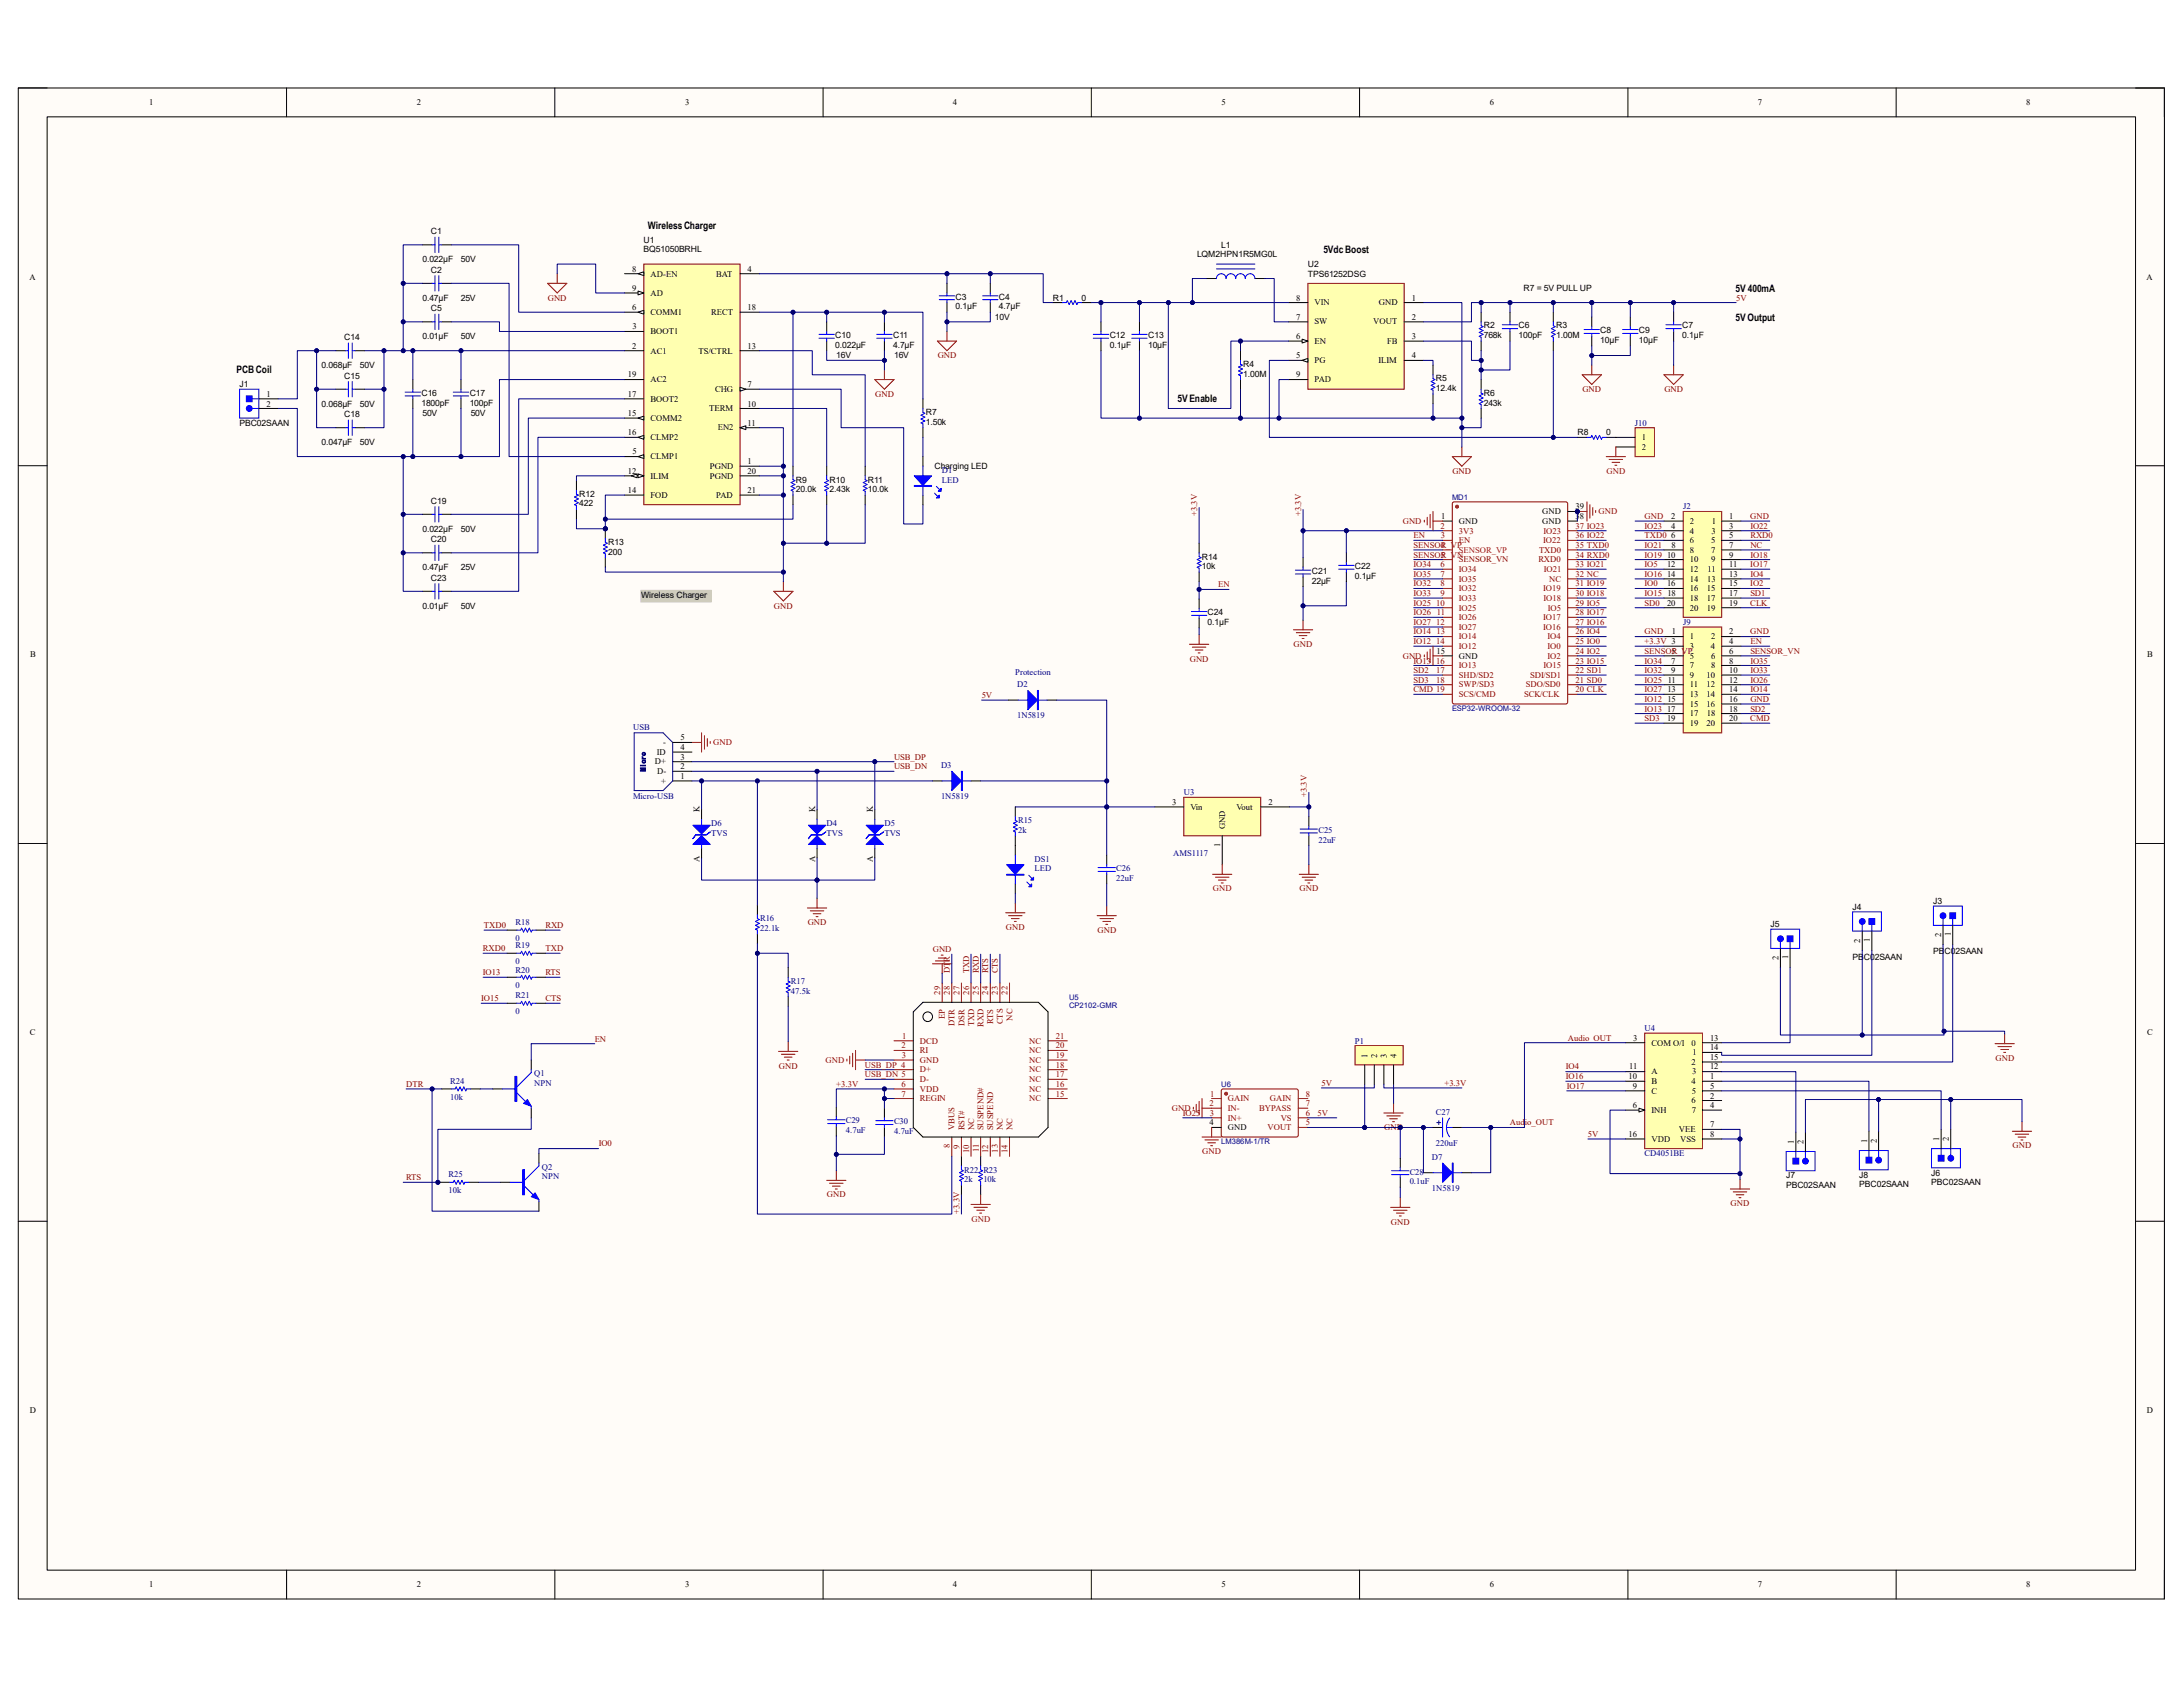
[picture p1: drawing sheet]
<svg xmlns="http://www.w3.org/2000/svg" width="279mm" height="216mm" viewBox="0 0 279 216" stroke-linecap="round" stroke-linejoin="round" font-family="sans-serif">
<defs><g id="words">
<g font-size="1.3">
<text x="82.9" y="29.3">Wireless Charger</text>
<text x="169.4" y="32.4">5Vdc Boost</text>
<text x="222.1" y="41">5V Output</text>
<text x="222.1" y="37.3">5V 400mA</text>
<text x="30.3" y="47.8">PCB Coil</text>
<text x="150.7" y="51.5">5V Enable</text>
</g>
<g font-size="1.1">
<text x="19.1" y="13.5">1</text>
<text x="53.3" y="13.5">2</text>
<text x="87.7" y="13.5">3</text>
<text x="122" y="13.5">4</text>
<text x="156.3" y="13.5">5</text>
<text x="190.7" y="13.5">6</text>
<text x="225" y="13.5">7</text>
<text x="259.3" y="13.5">8</text>
<text x="55.2" y="30">C1</text>
<text x="3.8" y="35.8">A</text>
<text x="54.1" y="33.5">0.022µF</text>
<text x="55.2" y="34.9">C2</text>
<text x="59" y="33.5">50V</text>
<text x="80.9" y="34.8">8</text>
<text x="82.4" y="31.1">U1</text>
<text x="82.4" y="32.3">BQ51050BRHL</text>
<text x="83.3" y="35.4">AD-EN</text>
<text x="91.7" y="35.4">BAT</text>
<text x="95.7" y="34.8">4</text>
<text x="153.2" y="32.9">LQM2HPN1R5MG0L</text>
<text x="156.3" y="31.7">L1</text>
<text x="167.4" y="34.2">U2</text>
<text x="167.4" y="35.4">TPS61252DSG</text>
<text x="274.7" y="35.8">A</text>
<text x="54.1" y="38.5">0.47µF</text>
<text x="55.2" y="39.8">C5</text>
<text x="59" y="38.5">25V</text>
<text x="80.9" y="39.7">6</text>
<text x="80.9" y="37.3">9</text>
<text x="83.3" y="40.3">COMM1</text>
<text x="83.3" y="37.8">AD</text>
<text x="91" y="40.3">RECT</text>
<text x="95.7" y="39.7">18</text>
<text x="122.3" y="39.6">0.1µF</text>
<text x="122.3" y="38.4">C3</text>
<text x="127.3" y="40.9">10V</text>
<text x="127.8" y="39.6">4.7µF</text>
<text x="127.8" y="38.4">C4</text>
<text x="134.7" y="38.5">R1</text>
<text x="138.4" y="38.5">0</text>
<text x="165.9" y="40.9">7</text>
<text x="165.9" y="38.5">8</text>
<text x="168.2" y="41.5">SW</text>
<text x="168.2" y="39.1">VIN</text>
<text x="175.8" y="41.5">VOUT</text>
<text x="176.5" y="39.1">GND</text>
<text x="180.7" y="38.5">1</text>
<text x="180.7" y="40.9">2</text>
<text x="195" y="37.3">R7 = 5V PULL UP</text>
<text x="41.1" y="47.1">0.068µF</text>
<text x="44.1" y="43.5">C14</text>
<text x="46.1" y="47.1">50V</text>
<text x="54.1" y="43.4">0.01µF</text>
<text x="59" y="43.4">50V</text>
<text x="80.9" y="44.6">2</text>
<text x="80.9" y="42.2">3</text>
<text x="83.3" y="45.3">AC1</text>
<text x="83.3" y="42.8">BOOT1</text>
<text x="89.4" y="45.3">TS/CTRL</text>
<text x="95.7" y="44.6">13</text>
<text x="106.9" y="44.5">0.022µF</text>
<text x="106.9" y="43.3">C10</text>
<text x="107" y="45.8">16V</text>
<text x="114.3" y="44.5">4.7µF</text>
<text x="114.3" y="43.3">C11</text>
<text x="114.4" y="45.8">16V</text>
<text x="142" y="44.5">0.1µF</text>
<text x="142" y="43.3">C12</text>
<text x="146.9" y="44.5">10µF</text>
<text x="146.9" y="43.3">C13</text>
<text x="159.1" y="47">R4</text>
<text x="165.9" y="45.8">5</text>
<text x="165.9" y="43.4">6</text>
<text x="168.2" y="46.5">PG</text>
<text x="168.2" y="44">EN</text>
<text x="176.4" y="46.5">ILIM</text>
<text x="177.5" y="44">FB</text>
<text x="180.7" y="43.4">3</text>
<text x="180.7" y="45.8">4</text>
<text x="189.9" y="43.3">768k</text>
<text x="189.9" y="42">R2</text>
<text x="194.4" y="43.3">100pF</text>
<text x="194.4" y="42">C6</text>
<text x="199.2" y="43.3">1.00M</text>
<text x="199.2" y="42">R3</text>
<text x="204.8" y="43.9">10µF</text>
<text x="204.8" y="42.7">C8</text>
<text x="209.8" y="43.9">10µF</text>
<text x="209.8" y="42.7">C9</text>
<text x="215.3" y="43.3">0.1µF</text>
<text x="215.3" y="42">C7</text>
<text x="30.6" y="49.6">J1</text>
<text x="34.1" y="50.8">1</text>
<text x="34.1" y="52">2</text>
<text x="41.1" y="52">0.068µF</text>
<text x="44.1" y="53.4">C18</text>
<text x="44.1" y="48.5">C15</text>
<text x="46.1" y="52">50V</text>
<text x="53.9" y="51.9">1800pF</text>
<text x="53.9" y="50.7">C16</text>
<text x="54.1" y="53.3">50V</text>
<text x="60.1" y="51.9">100pF</text>
<text x="60.1" y="50.7">C17</text>
<text x="60.2" y="53.3">50V</text>
<text x="80.3" y="48.3">19</text>
<text x="80.3" y="50.8">17</text>
<text x="80.3" y="53.3">15</text>
<text x="83.3" y="48.9">AC2</text>
<text x="83.3" y="51.4">BOOT2</text>
<text x="83.3" y="53.8">COMM2</text>
<text x="90.8" y="52.6">TERM</text>
<text x="91.5" y="50.2">CHG</text>
<text x="95.7" y="52">10</text>
<text x="95.7" y="49.6">7</text>
<text x="118.5" y="53.1">R7</text>
<text x="159.1" y="48.2">1.00M</text>
<text x="165.9" y="48.3">9</text>
<text x="168.2" y="48.9">PAD</text>
<text x="183.8" y="50">12.4k</text>
<text x="183.8" y="48.8">R5</text>
<text x="189.9" y="51.9">243k</text>
<text x="189.9" y="50.7">R6</text>
<text x="30.6" y="54.5">PBC02SAAN</text>
<text x="41.1" y="56.9">0.047µF</text>
<text x="46.1" y="56.9">50V</text>
<text x="80.3" y="55.7">16</text>
<text x="80.9" y="58.2">5</text>
<text x="83.3" y="58.8">CLMP1</text>
<text x="83.3" y="56.3">CLMP2</text>
<text x="91.9" y="55.1">EN2</text>
<text x="95.7" y="59.4">1</text>
<text x="95.7" y="54.5">11</text>
<text x="118.5" y="54.4">1.50k</text>
<text x="201.9" y="55.7">R8</text>
<text x="205.6" y="55.7">0</text>
<text x="210.1" y="56.3">1</text>
<text x="210.1" y="57.6">2</text>
<text x="55.2" y="64.5">C19</text>
<text x="74.1" y="64.8">422</text>
<text x="74.1" y="63.6">R12</text>
<text x="80.3" y="60.6">12</text>
<text x="80.3" y="63.1">14</text>
<text x="83.3" y="61.3">ILIM</text>
<text x="83.3" y="63.7">FOD</text>
<text x="90.8" y="60">PGND</text>
<text x="90.8" y="61.3">PGND</text>
<text x="91.7" y="63.7">PAD</text>
<text x="95.7" y="60.6">20</text>
<text x="95.7" y="63.1">21</text>
<text x="101.9" y="63">20.0k</text>
<text x="101.9" y="61.8">R9</text>
<text x="106.2" y="63">2.43k</text>
<text x="106.2" y="61.8">R10</text>
<text x="111.1" y="63">10.0k</text>
<text x="111.1" y="61.8">R11</text>
<text x="119.6" y="60">Charging LED</text>
<text x="197.4" y="65.8">GND</text>
<text x="201.6" y="65.2">39</text>
<text x="54.1" y="68">0.022µF</text>
<text x="55.2" y="69.4">C20</text>
<text x="59" y="68">50V</text>
<text x="77.9" y="71">200</text>
<text x="77.9" y="69.8">R13</text>
<text x="153.8" y="71.6">R14</text>
<text x="184.4" y="66.4">1</text>
<text x="186.7" y="67.1">GND</text>
<text x="197.4" y="67.1">GND</text>
<text x="201.6" y="66.4">38</text>
<text x="213.4" y="71.4">10</text>
<text x="213.9" y="66.4">2</text>
<text x="213.9" y="67.6">4</text>
<text x="213.9" y="68.9">6</text>
<text x="214" y="70.1">8</text>
<text x="216.3" y="67.1">2</text>
<text x="216.3" y="68.3">4</text>
<text x="216.3" y="69.5">6</text>
<text x="216.3" y="70.7">8</text>
<text x="216.3" y="72">10</text>
<text x="219" y="69.5">5</text>
<text x="219" y="70.7">7</text>
<text x="219" y="72">9</text>
<text x="219" y="68.3">3</text>
<text x="219.1" y="67.1">1</text>
<text x="221.3" y="66.4">1</text>
<text x="221.3" y="67.6">3</text>
<text x="221.3" y="68.9">5</text>
<text x="221.3" y="70.1">7</text>
<text x="221.3" y="71.4">9</text>
<text x="54.1" y="73">0.47µF</text>
<text x="54.1" y="77.9">0.01µF</text>
<text x="55.2" y="74.3">C23</text>
<text x="59" y="73">25V</text>
<text x="59" y="77.9">50V</text>
<text x="82" y="76.5">Wireless Charger</text>
<text x="153.8" y="72.9">10k</text>
<text x="167.9" y="74.7">22µF</text>
<text x="167.9" y="73.4">C21</text>
<text x="173.4" y="74.1">0.1µF</text>
<text x="173.4" y="72.9">C22</text>
<text x="213.4" y="72.6">12</text>
<text x="213.4" y="73.8">14</text>
<text x="213.4" y="75.1">16</text>
<text x="213.4" y="77.5">20</text>
<text x="213.4" y="76.3">18</text>
<text x="216.3" y="73.2">12</text>
<text x="216.3" y="74.4">14</text>
<text x="216.3" y="75.6">16</text>
<text x="216.3" y="76.9">18</text>
<text x="218.4" y="75.6">15</text>
<text x="218.4" y="76.9">17</text>
<text x="218.5" y="74.4">13</text>
<text x="218.5" y="73.2">11</text>
<text x="221.3" y="72.6">11</text>
<text x="221.3" y="73.8">13</text>
<text x="221.3" y="75.1">15</text>
<text x="221.3" y="76.3">17</text>
<text x="221.3" y="77.5">19</text>
<text x="154.6" y="80">0.1µF</text>
<text x="154.6" y="78.7">C24</text>
<text x="183.9" y="83.7">15</text>
<text x="214" y="83.7">5</text>
<text x="214" y="81.2">1</text>
<text x="216.3" y="78.1">20</text>
<text x="216.3" y="81.8">1</text>
<text x="216.3" y="83.1">3</text>
<text x="218.4" y="78.1">19</text>
<text x="218.9" y="83.1">4</text>
<text x="219" y="81.8">2</text>
<text x="221.3" y="81.2">2</text>
<text x="221.3" y="82.4">4</text>
<text x="221.3" y="83.7">6</text>
<text x="3.9" y="84.1">B</text>
<text x="186.7" y="84.3">GND</text>
<text x="213.4" y="88.6">13</text>
<text x="213.4" y="89.8">15</text>
<text x="213.4" y="87.4">11</text>
<text x="213.9" y="84.9">7</text>
<text x="213.9" y="86.1">9</text>
<text x="216.3" y="84.3">5</text>
<text x="216.3" y="85.5">7</text>
<text x="216.3" y="86.7">9</text>
<text x="216.3" y="88">11</text>
<text x="216.3" y="89.2">13</text>
<text x="218.4" y="86.7">10</text>
<text x="218.4" y="88">12</text>
<text x="218.4" y="89.2">14</text>
<text x="219" y="84.3">6</text>
<text x="219" y="85.5">8</text>
<text x="221.3" y="84.9">8</text>
<text x="221.3" y="86.1">10</text>
<text x="221.3" y="87.4">12</text>
<text x="221.3" y="88.6">14</text>
<text x="221.3" y="89.8">16</text>
<text x="274.8" y="84.1">B</text>
<text x="84.9" y="95.4">-</text>
<text x="87.1" y="96">4</text>
<text x="87.1" y="94.7">5</text>
<text x="213.4" y="91.1">17</text>
<text x="213.4" y="92.3">19</text>
<text x="216.3" y="90.5">15</text>
<text x="216.3" y="91.7">17</text>
<text x="216.3" y="92.9">19</text>
<text x="218.4" y="90.5">16</text>
<text x="218.4" y="92.9">20</text>
<text x="218.4" y="91.7">18</text>
<text x="221.3" y="91.1">18</text>
<text x="221.3" y="92.3">20</text>
<text x="83.8" y="97.8">D+</text>
<text x="84.1" y="96.6">ID</text>
<text x="84.1" y="99.1">D-</text>
<text x="84.6" y="100.3">+</text>
<text x="87.1" y="99.7">1</text>
<text x="87.1" y="98.5">2</text>
<text x="87.1" y="97.2">3</text>
<text x="89.5" y="103.9" transform="rotate(-90 89.5 103.9)">K</text>
<text x="104.3" y="103.9" transform="rotate(-90 104.3 103.9)">K</text>
<text x="111.7" y="103.9" transform="rotate(-90 111.7 103.9)">K</text>
<text x="150" y="103">3</text>
<text x="152.4" y="103.6">Vin</text>
<text x="156.8" y="106.1" transform="rotate(-90 156.8 106.1)">GND</text>
<text x="158.2" y="103.6">Vout</text>
<text x="162.3" y="103">2</text>
<text x="89.5" y="110.3" transform="rotate(-90 89.5 110.3)">A</text>
<text x="104.3" y="110.3" transform="rotate(-90 104.3 110.3)">A</text>
<text x="111.7" y="110.3" transform="rotate(-90 111.7 110.3)">A</text>
<text x="156.2" y="108.4" transform="rotate(-90 156.2 108.4)">1</text>
<text x="226.6" y="118.7">J5</text>
<text x="237.1" y="116.5">J4</text>
<text x="247.4" y="115.7">J3</text>
<text x="248.4" y="119.9" transform="rotate(-90 248.4 119.9)">2</text>
<text x="249.7" y="119.8" transform="rotate(-90 249.7 119.8)">1</text>
<text x="227.6" y="122.8" transform="rotate(-90 227.6 122.8)">2</text>
<text x="228.8" y="122.8" transform="rotate(-90 228.8 122.8)">1</text>
<text x="237.1" y="122.9">PBC02SAAN</text>
<text x="238.1" y="120.6" transform="rotate(-90 238.1 120.6)">2</text>
<text x="239.3" y="120.6" transform="rotate(-90 239.3 120.6)">1</text>
<text x="247.4" y="122.1">PBC02SAAN</text>
<text x="3.8" y="132.5">C</text>
<text x="175" y="135.4" transform="rotate(-90 175 135.4)">1</text>
<text x="176.3" y="135.4" transform="rotate(-90 176.3 135.4)">2</text>
<text x="177.5" y="135.4" transform="rotate(-90 177.5 135.4)">3</text>
<text x="178.7" y="135.4" transform="rotate(-90 178.7 135.4)">4</text>
<text x="208.5" y="136.9">11</text>
<text x="209" y="133.2">3</text>
<text x="211.4" y="137.5">A</text>
<text x="211.4" y="133.8">COM O/I</text>
<text x="216.5" y="133.8">0</text>
<text x="216.5" y="136.3">2</text>
<text x="216.6" y="137.5">3</text>
<text x="216.6" y="135">1</text>
<text x="218.9" y="136.9">12</text>
<text x="218.9" y="133.2">13</text>
<text x="218.9" y="134.4">14</text>
<text x="218.9" y="135.6">15</text>
<text x="274.8" y="132.5">C</text>
<text x="208.4" y="138.1">10</text>
<text x="209" y="141.8">6</text>
<text x="209" y="139.4">9</text>
<text x="211.4" y="138.7">B</text>
<text x="211.4" y="142.4">INH</text>
<text x="211.4" y="140">C</text>
<text x="216.5" y="138.7">4</text>
<text x="216.5" y="141.2">6</text>
<text x="216.5" y="142.4">7</text>
<text x="216.5" y="140">5</text>
<text x="218.9" y="138.1">1</text>
<text x="218.9" y="140.6">2</text>
<text x="218.9" y="141.8">4</text>
<text x="218.9" y="139.4">5</text>
<text x="154.8" y="144">4</text>
<text x="157.1" y="144.7">GND</text>
<text x="208.4" y="145.5">16</text>
<text x="211.4" y="146.1">VDD</text>
<text x="214.9" y="144.9">VEE</text>
<text x="215.1" y="146.1">VSS</text>
<text x="218.9" y="144.3">7</text>
<text x="218.9" y="145.5">8</text>
<text x="229.6" y="146.4" transform="rotate(-90 229.6 146.4)">1</text>
<text x="230.8" y="146.4" transform="rotate(-90 230.8 146.4)">2</text>
<text x="239" y="146.3" transform="rotate(-90 239 146.3)">1</text>
<text x="240.2" y="146.3" transform="rotate(-90 240.2 146.3)">2</text>
<text x="248.2" y="146" transform="rotate(-90 248.2 146)">1</text>
<text x="249.4" y="146" transform="rotate(-90 249.4 146)">2</text>
<text x="228.6" y="150.8">J7</text>
<text x="228.6" y="152.1">PBC02SAAN</text>
<text x="238" y="150.7">J8</text>
<text x="238" y="151.9">PBC02SAAN</text>
<text x="247.2" y="150.5">J6</text>
<text x="247.2" y="151.7">PBC02SAAN</text>
<text x="3.8" y="180.8">D</text>
<text x="274.8" y="180.8">D</text>
<text x="19.1" y="203.2">1</text>
<text x="53.3" y="203.2">2</text>
<text x="87.7" y="203.2">3</text>
<text x="122" y="203.2">4</text>
<text x="156.3" y="203.2">5</text>
<text x="190.7" y="203.2">6</text>
<text x="225" y="203.2">7</text>
<text x="259.3" y="203.2">8</text>
</g>
<g font-size="1.1" fill="#800000">
<text x="70.1" y="38.5">GND</text>
<text x="222.2" y="38.5">5V</text>
<text x="120" y="45.8">GND</text>
<text x="112" y="50.8">GND</text>
<text x="202.5" y="50.2">GND</text>
<text x="213" y="50.2">GND</text>
<text x="185.9" y="60.6">GND</text>
<text x="99.1" y="77.9">GND</text>
<text x="165.6" y="82.8">GND</text>
<text x="125.6" y="89.3">5V</text>
<text x="152.3" y="84.7">GND</text>
<text x="114.4" y="98.5">USB_DN</text>
<text x="114.4" y="97.2">USB_DP</text>
<text x="61.9" y="118.8">TXD0</text>
<text x="69.8" y="118.8">RXD</text>
<text x="103.4" y="118.4">GND</text>
<text x="128.7" y="119">GND</text>
<text x="140.5" y="119.4">GND</text>
<text x="166.3" y="114.1">GND</text>
<text x="61.8" y="121.8">RXD0</text>
<text x="61.8" y="124.8">IO13</text>
<text x="69.8" y="124.8">RTS</text>
<text x="69.8" y="121.8">TXD</text>
<text x="61.6" y="128.1">IO15</text>
<text x="69.8" y="128.1">CTS</text>
<text x="76.1" y="133.3">EN</text>
<text x="99.7" y="136.8">GND</text>
<text x="200.4" y="136.9">IO4</text>
<text x="200.7" y="133.2">Audio_OUT</text>
<text x="255.4" y="135.8">GND</text>
<text x="52" y="139.1">DTR</text>
<text x="169.1" y="139">5V</text>
<text x="200.4" y="138.1">IO16</text>
<text x="200.5" y="139.4">IO17</text>
<text x="76.6" y="146.7">IO0</text>
<text x="177.2" y="144.7">GND</text>
<text x="193.3" y="144">Audio_OUT</text>
<text x="203.2" y="145.5">5V</text>
<text x="257.6" y="147">GND</text>
<text x="52" y="151">RTS</text>
<text x="105.8" y="153.2">GND</text>
<text x="221.5" y="154.4">GND</text>
<text x="178" y="156.7">GND</text>
</g>
<g font-size="1.1" fill="#000080">
<text x="209.3" y="54.5">J10</text>
<text x="120.6" y="60.5">D1</text>
<text x="120.6" y="61.8">LED</text>
<text x="215.4" y="65.2">J2</text>
<text x="215.4" y="80">J9</text>
<text x="129.9" y="86.4">Protection</text>
<text x="130.2" y="88">D2</text>
<text x="81" y="93.4">USB</text>
<text x="130.2" y="91.9">1N5819</text>
<text x="120.4" y="98.3">D3</text>
<text x="151.5" y="101.8">U3</text>
<text x="81" y="102.3">Micro-USB</text>
<text x="91" y="105.7">D6</text>
<text x="91" y="106.9">TVS</text>
<text x="105.8" y="105.7">D4</text>
<text x="105.8" y="106.9">TVS</text>
<text x="113.2" y="105.7">D5</text>
<text x="113.2" y="106.9">TVS</text>
<text x="120.4" y="102.3">1N5819</text>
<text x="130.3" y="105.4">R15</text>
<text x="130.3" y="106.6">2k</text>
<text x="168.7" y="106.6">C25</text>
<text x="168.7" y="107.8">22uF</text>
<text x="132.4" y="110.3">DS1</text>
<text x="132.4" y="111.5">LED</text>
<text x="142.9" y="111.5">C26</text>
<text x="142.9" y="112.7">22uF</text>
<text x="150.2" y="109.6">AMS1117</text>
<text x="66" y="118.4">R18</text>
<text x="97.3" y="117.9">R16</text>
<text x="97.3" y="119.1">22.1k</text>
<text x="66" y="120.4">0</text>
<text x="66" y="121.4">R19</text>
<text x="66" y="123.3">0</text>
<text x="66" y="124.5">R20</text>
<text x="101.2" y="125.9">R17</text>
<text x="66" y="126.4">0</text>
<text x="66" y="127.8">R21</text>
<text x="66" y="129.8">0</text>
<text x="101.2" y="127.2">47.5k</text>
<text x="210.5" y="132">U4</text>
<text x="68.4" y="137.8">Q1</text>
<text x="173.4" y="133.6">P1</text>
<text x="57.6" y="138.7">R24</text>
<text x="57.6" y="140.7">10k</text>
<text x="68.4" y="139">NPN</text>
<text x="108.2" y="143.8">C29</text>
<text x="114.4" y="143.9">C30</text>
<text x="183.8" y="142.7">C27</text>
<text x="69.3" y="149.7">Q2</text>
<text x="108.2" y="145">4.7uF</text>
<text x="114.4" y="145.1">4.7uF</text>
<text x="183.3" y="148.5">D7</text>
<text x="183.8" y="146.6">220uF</text>
<text x="210.5" y="148">CD4051BE</text>
<text x="57.4" y="150.7">R25</text>
<text x="57.4" y="152.7">10k</text>
<text x="69.3" y="150.9">NPN</text>
<text x="123.4" y="150.1">R22 R23</text>
<text x="123.4" y="151.3">2k</text>
<text x="125.9" y="151.3">10k</text>
<text x="180.4" y="150.3">C28</text>
<text x="180.4" y="151.6">0.1uF</text>
<text x="183.3" y="152.4">1N5819</text>
</g>
<g font-size="1.1" fill="#980000">
<text x="204.6" y="65.8">GND</text>
<text x="205.6" y="60.6">GND</text>
<text x="153.2" y="66.1" transform="rotate(-90 153.2 66.1)">+3.3V</text>
<text x="166.5" y="66.1" transform="rotate(-90 166.5 66.1)">+3.3V</text>
<text x="179.5" y="67.1">GND</text>
<text x="180.9" y="68.9">EN</text>
<text x="180.9" y="71.4">SENSOR_VN</text>
<text x="180.9" y="70.1">SENSOR_VP</text>
<text x="210.5" y="66.4">GND</text>
<text x="210.5" y="67.6">IO23</text>
<text x="210.5" y="68.9">TXD0</text>
<text x="210.5" y="70.1">IO21</text>
<text x="210.5" y="71.4">IO19</text>
<text x="224" y="66.4">GND</text>
<text x="224" y="68.9">RXD0</text>
<text x="224" y="67.6">IO22</text>
<text x="224" y="71.4">IO18</text>
<text x="224" y="70.1">NC</text>
<text x="155.9" y="75.2">EN</text>
<text x="180.9" y="77.5">IO25</text>
<text x="180.9" y="75.1">IO32</text>
<text x="180.9" y="76.3">IO33</text>
<text x="180.9" y="72.6">IO34</text>
<text x="180.9" y="73.8">IO35</text>
<text x="210.5" y="72.6">IO5</text>
<text x="210.5" y="73.8">IO16</text>
<text x="210.5" y="75.1">IO0</text>
<text x="210.5" y="76.3">IO15</text>
<text x="210.5" y="77.5">SD0</text>
<text x="224" y="72.6">IO17</text>
<text x="224" y="75.1">IO2</text>
<text x="224" y="77.5">CLK</text>
<text x="224" y="73.8">IO4</text>
<text x="224" y="76.3">SD1</text>
<text x="180.9" y="82.4">IO12</text>
<text x="180.9" y="81.2">IO14</text>
<text x="180.9" y="78.7">IO26</text>
<text x="180.9" y="80">IO27</text>
<text x="210.5" y="81.2">GND</text>
<text x="210.5" y="82.4">+3.3V 3</text>
<text x="210.5" y="83.7">SENSOR_VP</text>
<text x="224" y="81.2">GND</text>
<text x="224" y="82.4">EN</text>
<text x="224" y="83.7">SENSOR_VN</text>
<text x="179.5" y="84.3">GND</text>
<text x="180.9" y="84.9">IO13</text>
<text x="180.9" y="86.1">SD2</text>
<text x="180.9" y="87.4">SD3</text>
<text x="180.9" y="88.6">CMD 19</text>
<text x="210.5" y="84.9">IO34</text>
<text x="210.5" y="86.1">IO32</text>
<text x="210.5" y="87.4">IO25</text>
<text x="210.5" y="88.6">IO27</text>
<text x="210.5" y="89.8">IO12</text>
<text x="224" y="84.9">IO35</text>
<text x="224" y="86.1">IO33</text>
<text x="224" y="87.4">IO26</text>
<text x="224" y="88.6">IO14</text>
<text x="224" y="89.8">GND</text>
<text x="91.3" y="95.4">GND</text>
<text x="210.5" y="91.1">IO13</text>
<text x="210.5" y="92.3">SD3</text>
<text x="224" y="92.3">CMD</text>
<text x="224" y="91.1">SD2</text>
<text x="167.3" y="102" transform="rotate(-90 167.3 102)">+3.3V</text>
<text x="155.2" y="114.1">GND</text>
<text x="119.4" y="121.8">GND</text>
<text x="121.6" y="124.6" transform="rotate(-90 121.6 124.6)">DTR</text>
<text x="124" y="124.6" transform="rotate(-90 124 124.6)">TXD</text>
<text x="125.3" y="124.6" transform="rotate(-90 125.3 124.6)">RXD</text>
<text x="126.5" y="124.6" transform="rotate(-90 126.5 124.6)">RTS</text>
<text x="127.7" y="124.6" transform="rotate(-90 127.7 124.6)">CTS</text>
<text x="105.7" y="136">GND</text>
<text x="110.7" y="137.9">USB_DN 5</text>
<text x="110.7" y="136.7">USB_DP 4</text>
<text x="107" y="139.1">+3.3V</text>
<text x="150" y="142.2">GND</text>
<text x="151.4" y="142.8">IO25</text>
<text x="168.6" y="142.8">5V</text>
<text x="184.9" y="139">+3.3V</text>
<text x="153.9" y="147.7">GND</text>
<text x="122.8" y="155.4" transform="rotate(-90 122.8 155.4)">+3.3V</text>
<text x="124.3" y="156.3">GND</text>
</g>
<g font-size="1.1" fill="#800">
<text x="184.4" y="67.6">2</text>
<text x="184.4" y="68.9">3</text>
<text x="184.4" y="71.4">5</text>
<text x="186.7" y="68.3">3V3</text>
<text x="186.7" y="69.5">EN</text>
<text x="186.7" y="72">SENSOR_VN</text>
<text x="196.9" y="72">RXD0</text>
<text x="197" y="70.7">TXD0</text>
<text x="197.5" y="69.5">IO22</text>
<text x="197.6" y="68.3">IO23</text>
<text x="201.6" y="71.4">34 RXD0</text>
<text x="201.6" y="70.1">35 TXD0</text>
<text x="201.6" y="68.9">36 IO22</text>
<text x="201.6" y="67.6">37 IO23</text>
<text x="183.8" y="77.5">10</text>
<text x="184.4" y="72.6">6</text>
<text x="184.4" y="73.8">7</text>
<text x="184.4" y="75.1">8</text>
<text x="184.4" y="76.3">9</text>
<text x="186.7" y="73.2">IO34</text>
<text x="186.7" y="74.4">IO35</text>
<text x="186.7" y="75.6">IO32</text>
<text x="186.7" y="76.9">IO33</text>
<text x="197.5" y="75.6">IO19</text>
<text x="197.6" y="76.9">IO18</text>
<text x="197.6" y="73.2">IO21</text>
<text x="198.3" y="74.4">NC</text>
<text x="201.6" y="77.5">29 IO5</text>
<text x="201.6" y="76.3">30 IO18</text>
<text x="201.6" y="75.1">31 IO19</text>
<text x="201.6" y="73.8">32 NC</text>
<text x="201.6" y="72.6">33 IO21</text>
<text x="183.8" y="80">12</text>
<text x="183.8" y="82.4">14</text>
<text x="183.9" y="81.2">13</text>
<text x="183.9" y="78.7">11</text>
<text x="186.7" y="78.1">IO25</text>
<text x="186.7" y="79.4">IO26</text>
<text x="186.7" y="80.6">IO27</text>
<text x="186.7" y="81.8">IO14</text>
<text x="186.7" y="83.1">IO12</text>
<text x="197.5" y="80.6">IO16</text>
<text x="197.5" y="79.4">IO17</text>
<text x="198.1" y="83.1">IO0</text>
<text x="198.1" y="81.8">IO4</text>
<text x="198.1" y="78.1">IO5</text>
<text x="201.6" y="83.7">24 IO2</text>
<text x="201.6" y="82.4">25 IO0</text>
<text x="201.6" y="81.2">26 IO4</text>
<text x="201.6" y="80">27 IO16</text>
<text x="201.6" y="78.7">28 IO17</text>
<text x="183.8" y="84.9">16</text>
<text x="183.8" y="86.1">17</text>
<text x="183.8" y="87.4">18</text>
<text x="186.7" y="85.5">IO13</text>
<text x="186.7" y="86.7">SHD/SD2</text>
<text x="186.7" y="88">SWP/SD3</text>
<text x="186.7" y="89.2">SCS/CMD</text>
<text x="195.1" y="89.2">SCK/CLK</text>
<text x="195.3" y="88">SDO/SD0</text>
<text x="195.8" y="86.7">SDI/SD1</text>
<text x="197.6" y="85.5">IO15</text>
<text x="198.1" y="84.3">IO2</text>
<text x="201.6" y="88.6">20 CLK</text>
<text x="201.6" y="87.4">21 SD0</text>
<text x="201.6" y="86.1">22 SD1</text>
<text x="201.6" y="84.9">23 IO15</text>
<text x="120.4" y="127.3" transform="rotate(-90 120.4 127.3)">29</text>
<text x="120.9" y="130.4" transform="rotate(-90 120.9 130.4)">EP</text>
<text x="121.6" y="127.3" transform="rotate(-90 121.6 127.3)">28</text>
<text x="122.2" y="131.4" transform="rotate(-90 122.2 131.4)">DTR</text>
<text x="122.8" y="127.3" transform="rotate(-90 122.8 127.3)">27</text>
<text x="123.4" y="131.3" transform="rotate(-90 123.4 131.3)">DSR</text>
<text x="124" y="127.3" transform="rotate(-90 124 127.3)">26</text>
<text x="124.7" y="131.4" transform="rotate(-90 124.7 131.4)">TXD</text>
<text x="125.3" y="127.3" transform="rotate(-90 125.3 127.3)">25</text>
<text x="125.9" y="131.4" transform="rotate(-90 125.9 131.4)">RXD</text>
<text x="126.5" y="127.3" transform="rotate(-90 126.5 127.3)">24</text>
<text x="127.1" y="131.1" transform="rotate(-90 127.1 131.1)">RTS</text>
<text x="127.7" y="127.3" transform="rotate(-90 127.7 127.3)">23</text>
<text x="128.4" y="131.1" transform="rotate(-90 128.4 131.1)">CTS</text>
<text x="128.9" y="127.3" transform="rotate(-90 128.9 127.3)">22</text>
<text x="129.6" y="130.6" transform="rotate(-90 129.6 130.6)">NC</text>
<text x="115.4" y="134.2">2</text>
<text x="115.4" y="135.4">3</text>
<text x="115.5" y="132.9">1</text>
<text x="117.7" y="133.6">DCD</text>
<text x="117.7" y="134.8">RI</text>
<text x="117.7" y="136">GND</text>
<text x="117.7" y="137.2">D+</text>
<text x="131.7" y="137.2">NC</text>
<text x="131.7" y="136">NC</text>
<text x="131.7" y="134.8">NC</text>
<text x="131.7" y="133.6">NC</text>
<text x="135.1" y="137.9">17</text>
<text x="135.1" y="136.7">18</text>
<text x="135.1" y="135.4">19</text>
<text x="135.1" y="134.2">20</text>
<text x="135.1" y="132.9">21</text>
<text x="115.4" y="139.1">6</text>
<text x="115.4" y="140.3">7</text>
<text x="117.7" y="138.5">D-</text>
<text x="117.7" y="139.7">VDD</text>
<text x="117.7" y="140.9">REGIN</text>
<text x="131.7" y="140.9">NC</text>
<text x="131.7" y="139.7">NC</text>
<text x="131.7" y="138.5">NC</text>
<text x="135.1" y="140.3">15</text>
<text x="135.1" y="139.1">16</text>
<text x="154.8" y="141.6">2</text>
<text x="154.9" y="142.8">3</text>
<text x="154.9" y="140.3">1</text>
<text x="157.1" y="140.9">GAIN</text>
<text x="157.1" y="142.2">IN-</text>
<text x="157.1" y="143.4">IN+</text>
<text x="161.2" y="142.2">BYPASS</text>
<text x="162.5" y="140.9">GAIN</text>
<text x="163.9" y="143.4">VS</text>
<text x="167.1" y="142.8">6</text>
<text x="167.1" y="141.6">7</text>
<text x="167.1" y="140.3">8</text>
<text x="121.6" y="147" transform="rotate(-90 121.6 147)">8</text>
<text x="122.2" y="144.6" transform="rotate(-90 122.2 144.6)">VBUS</text>
<text x="122.8" y="147" transform="rotate(-90 122.8 147)">9</text>
<text x="123.4" y="144.6" transform="rotate(-90 123.4 144.6)">RST#</text>
<text x="124" y="147.6" transform="rotate(-90 124 147.6)">10</text>
<text x="124.7" y="144.6" transform="rotate(-90 124.7 144.6)">NC</text>
<text x="125.3" y="147.5" transform="rotate(-90 125.3 147.5)">11</text>
<text x="125.9" y="144.6" transform="rotate(-90 125.9 144.6)">SUSPEND#</text>
<text x="126.5" y="147.6" transform="rotate(-90 126.5 147.6)">12</text>
<text x="127.1" y="144.6" transform="rotate(-90 127.1 144.6)">SUSPEND</text>
<text x="127.7" y="147.5" transform="rotate(-90 127.7 147.5)">13</text>
<text x="128.4" y="144.6" transform="rotate(-90 128.4 144.6)">NC</text>
<text x="128.9" y="147.6" transform="rotate(-90 128.9 147.6)">14</text>
<text x="129.6" y="144.6" transform="rotate(-90 129.6 144.6)">NC</text>
<text x="162.2" y="144.7">VOUT</text>
<text x="167.1" y="144">5</text>
</g>
<g font-size="1.1" fill="#f00">
<text x="184.4" y="70.1">4</text>
<text x="186.7" y="70.7">SENSOR_VP</text>
</g>
<g font-size="1" fill="#000080">
<text x="185.8" y="64">MD1</text>
<text x="185.8" y="91">ESP32-WROOM-32</text>
<text x="82.6" y="98.7" transform="rotate(-90 82.6 98.7)">Micro</text>
<text x="136.8" y="127.9">U5</text>
<text x="136.8" y="129">CP2102-GMR</text>
<text x="156.3" y="139.1">U6</text>
<text x="156.3" y="146.4">LM386M-1/TR</text>
</g>
</g></defs>
<path d="M2.3 11.3h274.7v193.3h-274.7z" fill-rule="evenodd" fill="#fffcf8"/>
<path d="M2.3 11.3h274.7v193.3h-274.7z" fill="none" stroke="#000" stroke-width=".13"/>
<path d="M6 15h267.3v185.9h-267.3z" fill-rule="evenodd" fill="#fffcf8"/>
<g fill="none" stroke="#000" stroke-width=".13">
<path d="M2.3 11.3h3.7M6 15h267.3v185.9h-267.3zM36.7 11.3v3.7M71 11.3v3.7M105.3 11.3v3.7M139.7 11.3v3.7M174 11.3v3.7M208.4 11.3v3.7M242.7 11.3v3.7M273.3 11.3h3.7v3.7M2.3 59.6h3.7M140.9 41.2v1.2"/>
<path d="M140.9 43.7v1.2M273.3 59.6h3.7M2.3 107.9h3.7M273.3 107.9h3.7M2.3 156.3h3.7M273.3 156.3h3.7M36.7 200.9v3.7M71 200.9v3.7M105.3 200.9v3.7M139.7 200.9v3.7M174 200.9v3.7M208.4 200.9v3.7"/>
<path d="M242.7 200.9v3.7M277 200.9v3.7"/>
</g>
<path d="M185.9 58.4h2.4l-1.2 1.3zM187.1 57.2v1.2" fill="none" stroke="#800000" stroke-width=".13"/>
<path d="M139.9 42.8h2M139.9 43.3h2M140.9 42.4v.4M140.9 43.3v.4" fill="none" stroke="#00f" stroke-width=".13"/>
<path d="M82.4 33.8h12.3v30.8h-12.3z" fill-rule="evenodd" fill="#ffffb0"/>
<path d="M82.4 33.8h12.3v30.8h-12.3z" fill="none" stroke="#800000" stroke-width=".13"/>
<path d="M79.9 40h2.5M94.7 40h2.5M94.7 35h2.5M79.9 44.9h2.5M79.9 48.6h2.5M79.9 42.4h2.5M79.9 51h2.5" fill="none" stroke="#000" stroke-width=".13"/>
<path d="M81.7 40l.7-.3v.5z" fill="#f8fcff"/>
<path d="M81.7 40l.7-.3v.5zM79.9 53.5h2.5" fill="none" stroke="#000" stroke-width=".13"/>
<path d="M81.7 53.5l.7-.2v.5z" fill="#f8fcff"/>
<path d="M79.9 58.4h2.5M81.7 53.5l.7-.2v.5z" fill="none" stroke="#000" stroke-width=".13"/>
<path d="M81.7 58.4l.7-.2v.5z" fill="#f8fcff"/>
<path d="M79.9 56h2.5M81.7 58.4l.7-.2v.5z" fill="none" stroke="#000" stroke-width=".13"/>
<path d="M81.7 56l.7-.3v.5z" fill="#f8fcff"/>
<path d="M81.7 56l.7-.3v.5zM94.7 59.7h2.5M79.9 60.9h2.5M94.7 60.9h2.5" fill="none" stroke="#000" stroke-width=".13"/>
<path d="M81.7 60.7l.7 .2-.7 .2z" fill="#f8fcff"/>
<path d="M81.7 60.7l.7 .2-.7 .2z" fill="none" stroke="#000" stroke-width=".13"/>
<path d="M80.8 60.9l.7-.2v.4z" fill="#f8fcff"/>
<path d="M79.9 37.5h2.5M80.8 60.9l.7-.2v.4z" fill="none" stroke="#000" stroke-width=".13"/>
<path d="M81.7 37.2l.7 .3-.7 .2z" fill="#f8fcff"/>
<path d="M79.9 35h2.5M81.7 37.2l.7 .3-.7 .2z" fill="none" stroke="#000" stroke-width=".13"/>
<path d="M81.7 35l.7-.2v.5z" fill="#f8fcff"/>
<path d="M81.7 35l.7-.2v.5zM94.7 44.9h2.5M94.7 52.3h2.5M94.7 54.7h2.5" fill="none" stroke="#000" stroke-width=".13"/>
<path d="M94.7 54.7l.8-.2v.5z" fill="#f8fcff"/>
<path d="M94.7 54.7l.8-.2v.5zM94.7 49.8h2.5M79.9 63.4h2.5" fill="none" stroke="#000" stroke-width=".13"/>
<path d="M94.7 49.6l.8 .2-.8 .3z" fill="#f8fcff"/>
<g fill="none" stroke="#000" stroke-width=".13">
<path d="M54.1 36.3h1.2M54.1 31.3h1.2M56.5 36.3h1.3M56.5 31.3h1.3M121.2 36.3v1.2M121.2 38.7v1.3M126.7 36.3v1.2M126.7 38.7v1.3M214.2 40v1.2M43 54.7h1.2M43 44.9h1.2M43 49.8h1.2"/>
<path d="M45.5 54.7h1.2M45.5 44.9h1.2M45.5 49.8h1.2M52.8 48.6v1.2M52.8 51v1.3M54.1 41.2h1.2M56.5 41.2h1.3M59 48.6v1.2M59 51v1.3M94.7 49.6l.8 .2-.8 .3zM105.8 41.2v1.2M105.8 43.7v1.2"/>
<path d="M110.7 59.7v1.2M113.2 41.2v1.2M113.2 43.7v1.2M118.1 51v1.3M118.1 54.7v1.3M145.8 41.2v1.2M145.8 43.7v1.2M158.8 44.9v1.2M158.8 48.6v1.2M203.7 40.6v1.2M203.7 43v1.3M214.2 42.4v1.3"/>
<path d="M54.1 70.7h1.2M54.1 65.8h1.2M54.1 75.7h1.2M56.5 70.7h1.3M56.5 65.8h1.3M56.5 75.7h1.3M94.7 63.4h2.5M110.7 63.4v1.2"/>
</g>
<path d="M70.1 36.3h2.4l-1.2 1.2zM71.3 35v1.3M112 48.6h2.4l-1.2 1.2zM113.2 47.3v1.3M120 43.7h2.4l-1.2 1.2zM121.2 42.4v1.3M213 48h2.4l-1.2 1.2zM214.2 46.7v1.3M99 75.7h2.5l-1.2 1.2zM100.3 74.4v1.3" fill="none" stroke="#800000" stroke-width=".13"/>
<g fill="none" stroke="#00f" stroke-width=".13">
<path d="M55.3 36.3h.4M55.3 31.3h.4M55.7 30.3v2M55.7 35.3v1.9M56.2 30.3v2M56.2 35.3v1.9M56.2 36.3h.3M56.2 31.3h.3M120.2 37.9h2M120.2 38.4h2M121.2 37.5v.4M121.2 38.4v.3"/>
<path d="M125.8 37.9h1.9M125.8 38.4h1.9M126.7 37.5v.4M126.7 38.4v.3M44.2 54.7h.4M44.2 44.9h.4M44.2 49.8h.4M44.6 43.9v2M44.6 48.8v2M44.6 53.8v1.9M45.1 43.9v2M45.1 48.8v2"/>
<path d="M45.1 53.8v1.9M45.1 54.7h.4M45.1 44.9h.4M45.1 49.8h.4M51.9 50.2h1.9M51.9 50.7h1.9M52.8 49.8v.4M52.8 50.7v.3M55.3 41.2h.4M55.7 40.2v2M56.2 40.2v2M56.2 41.2h.3"/>
<path d="M58 50.2h2M58 50.7h2M59 49.8v.4M59 50.7v.3M104.8 42.8h2M104.8 43.3h2M105.8 42.4v.4M105.8 43.3v.4M112.2 42.8h2M112.2 43.3h2M113.2 42.4v.4M113.2 43.3v.4"/>
<path d="M118.1 52.3v.5l.3 .1-.5 .2 .5 .3-.5 .2 .5 .3-.5 .2 .2 .1v.5M144.9 42.8h1.9M144.9 43.3h1.9M145.8 42.4v.4M145.8 43.3v.4M158.8 46.1v.5l.2 .1-.5 .3 .5 .2-.5 .3 .5 .2-.5 .3 .3 .1v.5M202.7 42.2h2M202.7 42.7h2M203.7 41.8v.4M203.7 42.7v.3M213.2 41.6h2M213.2 42.1h2"/>
<path d="M214.2 41.2v.4M214.2 42.1v.3M55.3 70.7h.4M55.3 65.8h.4M55.3 75.7h.4M55.7 64.8v2M55.7 69.8v1.9M55.7 74.7v2M56.2 64.8v2M56.2 69.8v1.9M56.2 74.7v2M56.2 70.7h.3"/>
<path d="M56.2 65.8h.3M56.2 75.7h.3M110.7 60.9v.5l.3 .1-.5 .3 .5 .2-.5 .3 .5 .2-.5 .2 .2 .2v.5"/>
</g>
<path d="M82 75.6h9v1.4h-9z" fill-rule="evenodd" fill="#cac6ba"/>
<path d="M82 75.6h9v1.4h-9z" fill="none" stroke="#cac6ba" stroke-width=".13"/>
<path d="M167.4 36.3h12.3v13.5h-12.3z" fill-rule="evenodd" fill="#ffffb0"/>
<path d="M167.4 36.3h12.3v13.5h-12.3z" fill="none" stroke="#800000" stroke-width=".13"/>
<path d="M179.7 38.7h2.5M164.9 46.1h2.5M179.7 41.2h2.5M179.7 43.7h2.5M179.7 46.1h2.5" fill="none" stroke="#000" stroke-width=".13"/>
<path d="M166.7 46.1l.7-.2v.5z" fill="#f8fcff"/>
<path d="M164.9 43.7h2.5M166.7 46.1l.7-.2v.5z" fill="none" stroke="#000" stroke-width=".13"/>
<path d="M166.7 43.4l.7 .3-.7 .2z" fill="#f8fcff"/>
<g fill="none" stroke="#000" stroke-width=".13">
<path d="M134.8 38.7h1.2M138.4 38.7h1.3M154.5 35.6h1.2M160.6 35.6h1.3M164.9 38.7h2.5M189.6 40v1.2M193.3 40v1.2M198.8 40v1.2M105.8 59.7v1.2M164.9 41.2h2.5M164.9 48.6h2.5M166.7 43.4l.7 .3-.7 .2z"/>
<path d="M183.4 46.7v1.3M183.4 50.4v1.3M189.6 43.7v1.2M189.6 48.6v1.2M189.6 52.3v1.2M193.3 42.4v1.3M198.8 43.7v1.2M201.9 56h1.2M205.6 56h1.2M208.7 40.6v1.2M208.7 43v1.3M105.8 63.4v1.2"/>
</g>
<g fill="none" stroke="#00f" stroke-width=".13">
<path d="M136 38.7h.5l.1-.2 .2 .5 .3-.5 .2 .5 .3-.5 .2 .5 .2-.3h.4M155.7 35.6a.62 .62 0 0 1 .6-.6 .62 .62 0 0 1 .6 .6 .62 .62 0 0 1 .6-.6 .62 .62 0 0 1 .7 .6 .61 .61 0 0 1 .6-.6 .61 .61 0 0 1 .6 .6 .62 .62 0 0 1 .6-.6 .62 .62 0 0 1 .6 .6M155.7 34.4h4.9M155.7 33.8h4.9M183.4 48v.5l.3 .1-.5 .2 .5 .3-.5 .2 .5 .3-.5 .2 .2 .1v.5M189.6 41.2v.5l.2 .1-.5 .3 .5 .2-.5 .2 .5 .3-.5 .2 .3 .2v.5M189.6 49.8v.5l.2 .1-.5 .3 .5 .2-.5 .3 .5 .2-.5 .3 .3 .1v.5M192.3 41.6h1.9M192.3 42.1h1.9M193.3 41.2v.4M193.3 42.1v.3M198.8 41.2v.5l.3 .1-.5 .3 .5 .2-.5 .2 .5 .3-.5 .2 .2 .2v.5"/>
<path d="M203.1 56h.5l.1-.3 .3 .5 .2-.5 .3 .5 .2-.5 .3 .5 .1-.2h.5M207.7 42.2h1.9M207.7 42.7h1.9M208.7 41.8v.4M208.7 42.7v.3M105.8 60.9v.5l.3 .1-.5 .3 .5 .2-.5 .3 .5 .2-.5 .2 .2 .2v.5"/>
</g>
<path d="M202.5 48h2.5l-1.3 1.2zM203.7 46.7v1.3" fill="none" stroke="#800000" stroke-width=".13"/>
<path d="M30.7 49.8h2.4v3.7h-2.4z" fill-rule="evenodd" fill="#fff"/>
<path d="M30.7 49.8h2.4v3.7h-2.4zM32.3 52.3h.8" fill="none" stroke="#00f" stroke-width=".13"/>
<circle cx="31.9" cy="52.3" r=".37" fill="#00f"/>
<g fill="none" stroke="#00f" stroke-width=".13">
<path d="M32.3 51h.8"/>
<circle cx="31.9" cy="52.3" r=".37"/>
</g>
<path d="M33.1 51h2.5M33.1 52.3h2.5" fill="none" stroke="#000" stroke-width=".13"/>
<path d="M31.5 50.7h.8v.7h-.8z" fill-rule="evenodd" fill="#00f"/>
<path d="M31.5 50.7h.8v.7h-.8zM101.5 60.9v.5l.2 .1-.4 .3 .4 .2-.4 .3 .4 .2-.4 .2 .2 .2v.5" fill="none" stroke="#00f" stroke-width=".13"/>
<path d="M101.5 59.7v1.2M101.5 63.4v1.2" fill="none" stroke="#000" stroke-width=".13"/>
<circle cx="77.5" cy="67.7" r=".25" fill="#000080"/>
<circle cx="77.5" cy="67.7" r=".25" fill="none" stroke="#000080" stroke-width=".13"/>
<path d="M77.5 67.7v1.2" fill="none" stroke="#000" stroke-width=".13"/>
<circle cx="77.5" cy="67.7" r=".25" fill="#000080"/>
<circle cx="77.5" cy="67.7" r=".25" fill="none" stroke="#000080" stroke-width=".13"/>
<path d="M73.8 61.5v1.2M73.8 65.2v1.2M77.5 71.4v1.2" fill="none" stroke="#000" stroke-width=".13"/>
<path d="M73.8 62.7v.5l.2 .2-.5 .2 .5 .3-.5 .2 .5 .2-.5 .3 .3 .1v.5M77.5 68.9v.5l.2 .1-.5 .3 .5 .2-.5 .3 .5 .2-.5 .2 .3 .2v.5" fill="none" stroke="#00f" stroke-width=".13"/>
<g fill="none" stroke="#800000" stroke-width=".13">
<path d="M166.8 79.4v1.2M152.2 82.5h2.5M152.6 82.8h1.7M153 83.2h1M153.4 83.6h.2M153.5 81.2v1.3M165.5 80.6h2.5M165.9 81h1.7M166.3 81.3h1M166.7 81.7h.2M103.3 116.2h2.5M103.7 116.6h1.7"/>
<path d="M104.1 116.9h1M104.5 117.3h.2M104.6 115v1.2M128.7 116.8h2.5M129.1 117.2h1.7M129.5 117.6h.9M129.8 117.9h.3M129.9 115.6v1.2M140.4 117.2h2.5M140.8 117.6h1.7M141.2 117.9h.9M141.5 118.3h.3"/>
<path d="M141.6 116v1.2M166.3 111.9h2.4M166.7 112.3h1.7M167 112.6h1M167.4 113h.2M167.5 110.7v1.2M99.6 134.6h2.5M100 134.9h1.7M100.4 135.3h1M100.8 135.7h.2M100.9 133.3v1.3M105.8 151.1h2.5"/>
<path d="M106.2 151.4h1.7M106.5 151.8h1M106.9 152.2h.3M107 149.8v1.3M177.1 142.4h2.5M177.5 142.8h1.7M177.9 143.2h.9M178.2 143.6h.3M178.4 141.2v1.2"/>
</g>
<circle cx="174.7" cy="144.3" r=".25" fill="#000080"/>
<circle cx="174.7" cy="144.3" r=".25" fill="none" stroke="#000080" stroke-width=".13"/>
<path d="M210.5 132.2h7.4v14.8h-7.4z" fill-rule="evenodd" fill="#ffffb0"/>
<path d="M210.5 132.2h7.4v14.8h-7.4z" fill="none" stroke="#800000" stroke-width=".13"/>
<g fill="none" stroke="#000" stroke-width=".13">
<path d="M208 138.4h2.5M208 137.1h2.5M208 133.4h2.5M217.9 138.4h2.5M217.9 137.1h2.5M217.9 133.4h2.5M217.9 134.7h2.5M217.9 135.9h2.5M217.9 139.6h2.5M208 145.8h2.5M208 142.1h2.5M217.9 140.8h2.5"/>
<path d="M217.9 142.1h2.5"/>
</g>
<path d="M209.8 141.8l.7 .3-.7 .2z" fill="#f8fcff"/>
<path d="M208 139.6h2.5M209.8 141.8l.7 .3-.7 .2zM217.9 144.5h2.5M217.9 145.8h2.5" fill="none" stroke="#000" stroke-width=".13"/>
<g fill="none" stroke="#800000" stroke-width=".13">
<path d="M255.3 133.6h2.5M255.7 133.9h1.7M256.1 134.3h1M256.5 134.7h.2M256.6 132.3v1.3M178 154.5h2.5M178.4 154.9h1.7M178.7 155.2h1M179.1 155.6h.2M179.2 153.3v1.2M221.5 152.2h2.4M221.8 152.5h1.8"/>
<path d="M222.2 152.9h1M222.6 153.3h.2M222.7 150.9v1.3M257.6 144.8h2.4M257.9 145.2h1.8M258.3 145.5h1M258.7 145.9h.2M258.8 143.6v1.2"/>
</g>
<path d="M226.6 118.9h3.7v2.5h-3.7z" fill-rule="evenodd" fill="#fff"/>
<path d="M226.6 118.9h3.7v2.5h-3.7zM227.9 120.5v.9" fill="none" stroke="#00f" stroke-width=".13"/>
<circle cx="227.9" cy="120.1" r=".37" fill="#00f"/>
<g fill="none" stroke="#00f" stroke-width=".13">
<path d="M229.1 120.5v.9"/>
<circle cx="227.9" cy="120.1" r=".37"/>
</g>
<path d="M227.9 121.4v2.4M229.1 121.4v2.4" fill="none" stroke="#000" stroke-width=".13"/>
<path d="M228.7 119.8h.8v.7h-.8z" fill-rule="evenodd" fill="#00f"/>
<path d="M228.7 119.8h.8v.7h-.8z" fill="none" stroke="#00f" stroke-width=".13"/>
<path d="M247.5 116h3.7v2.4h-3.7z" fill-rule="evenodd" fill="#fff"/>
<path d="M247.5 116h3.7v2.4h-3.7zM248.7 117.6v.8" fill="none" stroke="#00f" stroke-width=".13"/>
<circle cx="248.7" cy="117.2" r=".37" fill="#00f"/>
<g fill="none" stroke="#00f" stroke-width=".13">
<path d="M249.9 117.6v.8"/>
<circle cx="248.7" cy="117.2" r=".37"/>
</g>
<path d="M248.7 118.4v2.5M249.9 118.4v2.5" fill="none" stroke="#000" stroke-width=".13"/>
<path d="M249.6 116.8h.7v.8h-.7z" fill-rule="evenodd" fill="#00f"/>
<path d="M249.6 116.8h.7v.8h-.7z" fill="none" stroke="#00f" stroke-width=".13"/>
<path d="M228.6 147.4h3.7v2.4h-3.7z" fill-rule="evenodd" fill="#fff"/>
<path d="M228.6 147.4h3.7v2.4h-3.7zM231.1 147.4v.8" fill="none" stroke="#00f" stroke-width=".13"/>
<circle cx="231.1" cy="148.6" r=".37" fill="#00f"/>
<g fill="none" stroke="#00f" stroke-width=".13">
<path d="M229.8 147.4v.8"/>
<circle cx="231.1" cy="148.6" r=".37"/>
</g>
<path d="M229.8 144.9v2.5M231.1 144.9v2.5" fill="none" stroke="#000" stroke-width=".13"/>
<path d="M229.5 148.2h.7v.8h-.7z" fill-rule="evenodd" fill="#00f"/>
<path d="M229.5 148.2h.7v.8h-.7z" fill="none" stroke="#00f" stroke-width=".13"/>
<path d="M238 147.2h3.7v2.5h-3.7z" fill-rule="evenodd" fill="#fff"/>
<path d="M238 147.2h3.7v2.5h-3.7zM240.4 147.2v.9" fill="none" stroke="#00f" stroke-width=".13"/>
<circle cx="240.4" cy="148.5" r=".37" fill="#00f"/>
<g fill="none" stroke="#00f" stroke-width=".13">
<path d="M239.2 147.2v.9"/>
<circle cx="240.4" cy="148.5" r=".37"/>
</g>
<path d="M239.2 144.8v2.4M240.4 144.8v2.4" fill="none" stroke="#000" stroke-width=".13"/>
<path d="M238.8 148.1h.8v.7h-.8z" fill-rule="evenodd" fill="#00f"/>
<path d="M238.8 148.1h.8v.7h-.8z" fill="none" stroke="#00f" stroke-width=".13"/>
<path d="M247.2 147h3.7v2.5h-3.7z" fill-rule="evenodd" fill="#fff"/>
<path d="M247.2 147h3.7v2.5h-3.7zM249.7 147v.9" fill="none" stroke="#00f" stroke-width=".13"/>
<circle cx="249.7" cy="148.2" r=".37" fill="#00f"/>
<g fill="none" stroke="#00f" stroke-width=".13">
<path d="M248.4 147v.9"/>
<circle cx="249.7" cy="148.2" r=".37"/>
</g>
<path d="M248.4 144.5v2.5M249.7 144.5v2.5" fill="none" stroke="#000" stroke-width=".13"/>
<path d="M248.1 147.9h.7v.7h-.7z" fill-rule="evenodd" fill="#00f"/>
<path d="M248.1 147.9h.7v.7h-.7z" fill="none" stroke="#00f" stroke-width=".13"/>
<path d="M237.1 116.7h3.7v2.5h-3.7z" fill-rule="evenodd" fill="#fff"/>
<path d="M237.1 116.7h3.7v2.5h-3.7zM238.3 118.3v.9" fill="none" stroke="#00f" stroke-width=".13"/>
<circle cx="238.3" cy="117.9" r=".37" fill="#00f"/>
<g fill="none" stroke="#00f" stroke-width=".13">
<path d="M239.6 118.3v.9"/>
<circle cx="238.3" cy="117.9" r=".37"/>
</g>
<path d="M238.3 119.2v2.4M239.6 119.2v2.4" fill="none" stroke="#000" stroke-width=".13"/>
<path d="M239.2 117.6h.7v.7h-.7z" fill-rule="evenodd" fill="#00f"/>
<path d="M239.2 117.6h.7v.7h-.7z" fill="none" stroke="#00f" stroke-width=".13"/>
<path d="M149.5 38.7h-3.7v2.5" fill="none" stroke="#000080" stroke-width=".13"/>
<circle cx="149.5" cy="38.7" r=".25" fill="#000080"/>
<circle cx="149.5" cy="38.7" r=".25" fill="none" stroke="#000080" stroke-width=".13"/>
<circle cx="145.8" cy="38.7" r=".25" fill="#000080"/>
<g fill="none" stroke="#000080" stroke-width=".13">
<path d="M189.6 40v-1.3h-1.3v2.5h-6.1"/>
<circle cx="145.8" cy="38.7" r=".25"/>
</g>
<circle cx="189.6" cy="38.7" r=".25" fill="#000080"/>
<g fill="none" stroke="#000080" stroke-width=".13">
<path d="M189.6 44.9v3.7"/>
<circle cx="189.6" cy="38.7" r=".25"/>
</g>
<circle cx="189.6" cy="46.1" r=".25" fill="#000080"/>
<circle cx="189.6" cy="46.1" r=".25" fill="none" stroke="#000080" stroke-width=".13"/>
<circle cx="189.6" cy="47.3" r=".25" fill="#000080"/>
<g fill="none" stroke="#000080" stroke-width=".13">
<path d="M182.2 43.7h6.1v2.4h1.3"/>
<circle cx="189.6" cy="47.3" r=".25"/>
</g>
<circle cx="189.6" cy="46.1" r=".25" fill="#000080"/>
<g fill="none" stroke="#000080" stroke-width=".13">
<path d="M182.2 38.7h4.9v18.5"/>
<circle cx="189.6" cy="46.1" r=".25"/>
</g>
<circle cx="187.1" cy="53.5" r=".25" fill="#000080"/>
<circle cx="187.1" cy="53.5" r=".25" fill="none" stroke="#000080" stroke-width=".13"/>
<circle cx="187.1" cy="54.7" r=".25" fill="#000080"/>
<g fill="none" stroke="#000080" stroke-width=".13">
<path d="M189.6 53.5v1.2h-2.5"/>
<circle cx="187.1" cy="54.7" r=".25"/>
</g>
<circle cx="187.1" cy="54.7" r=".25" fill="#000080"/>
<g fill="none" stroke="#000080" stroke-width=".13">
<path d="M145.8 44.9v8.6h41.3"/>
<circle cx="187.1" cy="54.7" r=".25"/>
</g>
<circle cx="187.1" cy="53.5" r=".25" fill="#000080"/>
<circle cx="187.1" cy="53.5" r=".25" fill="none" stroke="#000080" stroke-width=".13"/>
<circle cx="183.4" cy="53.5" r=".25" fill="#000080"/>
<circle cx="183.4" cy="53.5" r=".25" fill="none" stroke="#000080" stroke-width=".13"/>
<circle cx="163.7" cy="53.5" r=".25" fill="#000080"/>
<circle cx="163.7" cy="53.5" r=".25" fill="none" stroke="#000080" stroke-width=".13"/>
<circle cx="158.8" cy="53.5" r=".25" fill="#000080"/>
<circle cx="158.8" cy="53.5" r=".25" fill="none" stroke="#000080" stroke-width=".13"/>
<circle cx="145.8" cy="53.5" r=".25" fill="#000080"/>
<g fill="none" stroke="#000080" stroke-width=".13">
<path d="M203.7 38.7v1.9"/>
<circle cx="145.8" cy="53.5" r=".25"/>
</g>
<circle cx="203.7" cy="38.7" r=".25" fill="#000080"/>
<g fill="none" stroke="#000080" stroke-width=".13">
<path d="M158.8 43.7v1.2"/>
<circle cx="203.7" cy="38.7" r=".25"/>
</g>
<circle cx="158.8" cy="43.7" r=".25" fill="#000080"/>
<g fill="none" stroke="#000080" stroke-width=".13">
<path d="M158.8 49.8v3.7"/>
<circle cx="158.8" cy="43.7" r=".25"/>
</g>
<circle cx="158.8" cy="53.5" r=".25" fill="#000080"/>
<g fill="none" stroke="#000080" stroke-width=".13">
<path d="M189.6 38.7h14.1"/>
<circle cx="158.8" cy="53.5" r=".25"/>
</g>
<circle cx="203.7" cy="38.7" r=".25" fill="#000080"/>
<circle cx="203.7" cy="38.7" r=".25" fill="none" stroke="#000080" stroke-width=".13"/>
<circle cx="198.8" cy="38.7" r=".25" fill="#000080"/>
<circle cx="198.8" cy="38.7" r=".25" fill="none" stroke="#000080" stroke-width=".13"/>
<circle cx="193.3" cy="38.7" r=".25" fill="#000080"/>
<circle cx="193.3" cy="38.7" r=".25" fill="none" stroke="#000080" stroke-width=".13"/>
<circle cx="189.6" cy="38.7" r=".25" fill="#000080"/>
<g fill="none" stroke="#000080" stroke-width=".13">
<path d="M145.8 38.7h-4.9v2.5"/>
<circle cx="189.6" cy="38.7" r=".25"/>
</g>
<circle cx="140.9" cy="38.7" r=".25" fill="#000080"/>
<circle cx="140.9" cy="38.7" r=".25" fill="none" stroke="#000080" stroke-width=".13"/>
<circle cx="145.8" cy="38.7" r=".25" fill="#000080"/>
<g fill="none" stroke="#000080" stroke-width=".13">
<path d="M140.9 44.9v8.6h4.9"/>
<circle cx="145.8" cy="38.7" r=".25"/>
</g>
<circle cx="145.8" cy="53.5" r=".25" fill="#000080"/>
<g fill="none" stroke="#000080" stroke-width=".13">
<path d="M121.2 40v2.4"/>
<circle cx="145.8" cy="53.5" r=".25"/>
</g>
<circle cx="121.2" cy="41.2" r=".25" fill="#000080"/>
<g fill="none" stroke="#000080" stroke-width=".13">
<path d="M97.2 40h8.6v1.2"/>
<circle cx="121.2" cy="41.2" r=".25"/>
</g>
<circle cx="101.5" cy="40" r=".25" fill="#000080"/>
<circle cx="101.5" cy="40" r=".25" fill="none" stroke="#000080" stroke-width=".13"/>
<circle cx="105.8" cy="40" r=".25" fill="#000080"/>
<g fill="none" stroke="#000080" stroke-width=".13">
<path d="M105.8 40h7.4v1.2"/>
<circle cx="105.8" cy="40" r=".25"/>
</g>
<circle cx="105.8" cy="40" r=".25" fill="#000080"/>
<circle cx="105.8" cy="40" r=".25" fill="none" stroke="#000080" stroke-width=".13"/>
<circle cx="113.2" cy="40" r=".25" fill="#000080"/>
<g fill="none" stroke="#000080" stroke-width=".13">
<path d="M97.2 63.4h3.1v11"/>
<circle cx="113.2" cy="40" r=".25"/>
</g>
<circle cx="100.3" cy="63.4" r=".25" fill="#000080"/>
<circle cx="100.3" cy="63.4" r=".25" fill="none" stroke="#000080" stroke-width=".13"/>
<circle cx="100.3" cy="69.5" r=".25" fill="#000080"/>
<circle cx="100.3" cy="69.5" r=".25" fill="none" stroke="#000080" stroke-width=".13"/>
<circle cx="100.3" cy="73.2" r=".25" fill="#000080"/>
<g fill="none" stroke="#000080" stroke-width=".13">
<path d="M97.2 60.9h3.1v2.5"/>
<circle cx="100.3" cy="73.2" r=".25"/>
</g>
<circle cx="100.3" cy="60.9" r=".25" fill="#000080"/>
<circle cx="100.3" cy="60.9" r=".25" fill="none" stroke="#000080" stroke-width=".13"/>
<circle cx="100.3" cy="63.4" r=".25" fill="#000080"/>
<g fill="none" stroke="#000080" stroke-width=".13">
<path d="M97.2 59.7h3.1v1.2"/>
<circle cx="100.3" cy="63.4" r=".25"/>
</g>
<circle cx="100.3" cy="59.7" r=".25" fill="#000080"/>
<circle cx="100.3" cy="59.7" r=".25" fill="none" stroke="#000080" stroke-width=".13"/>
<circle cx="100.3" cy="60.9" r=".25" fill="#000080"/>
<g fill="none" stroke="#000080" stroke-width=".13">
<path d="M113.2 44.9v2.4"/>
<circle cx="100.3" cy="60.9" r=".25"/>
</g>
<circle cx="113.2" cy="46.1" r=".25" fill="#000080"/>
<g fill="none" stroke="#000080" stroke-width=".13">
<path d="M105.8 44.9v1.2h7.4"/>
<circle cx="113.2" cy="46.1" r=".25"/>
</g>
<circle cx="113.2" cy="46.1" r=".25" fill="#000080"/>
<g fill="none" stroke="#000080" stroke-width=".13">
<path d="M57.8 31.3h8.6v8.7h13.5M54.1 41.2h-2.5v3.7h28.3M79.9 53.5h-12.3v12.3h-9.8"/>
<circle cx="113.2" cy="46.1" r=".25"/>
</g>
<circle cx="59" cy="44.9" r=".25" fill="#000080"/>
<circle cx="59" cy="44.9" r=".25" fill="none" stroke="#000080" stroke-width=".13"/>
<circle cx="52.8" cy="44.9" r=".25" fill="#000080"/>
<circle cx="52.8" cy="44.9" r=".25" fill="none" stroke="#000080" stroke-width=".13"/>
<circle cx="51.6" cy="44.9" r=".25" fill="#000080"/>
<circle cx="51.6" cy="44.9" r=".25" fill="none" stroke="#000080" stroke-width=".13"/>
<circle cx="51.6" cy="41.2" r=".25" fill="#000080"/>
<g fill="none" stroke="#000080" stroke-width=".13">
<path d="M54.1 36.3h-2.5v4.9"/>
<circle cx="51.6" cy="41.2" r=".25"/>
</g>
<circle cx="51.6" cy="41.2" r=".25" fill="#000080"/>
<circle cx="51.6" cy="41.2" r=".25" fill="none" stroke="#000080" stroke-width=".13"/>
<circle cx="51.6" cy="36.3" r=".25" fill="#000080"/>
<g fill="none" stroke="#000080" stroke-width=".13">
<path d="M54.1 31.3h-2.5v5"/>
<circle cx="51.6" cy="36.3" r=".25"/>
</g>
<circle cx="51.6" cy="36.3" r=".25" fill="#000080"/>
<g fill="none" stroke="#000080" stroke-width=".13">
<path d="M46.7 44.9h4.9"/>
<circle cx="51.6" cy="36.3" r=".25"/>
</g>
<circle cx="51.6" cy="44.9" r=".25" fill="#000080"/>
<circle cx="51.6" cy="44.9" r=".25" fill="none" stroke="#000080" stroke-width=".13"/>
<circle cx="49.1" cy="44.9" r=".25" fill="#000080"/>
<g fill="none" stroke="#000080" stroke-width=".13">
<path d="M49.1 44.9v4.9h-2.4"/>
<circle cx="49.1" cy="44.9" r=".25"/>
</g>
<circle cx="49.1" cy="44.9" r=".25" fill="#000080"/>
<circle cx="49.1" cy="44.9" r=".25" fill="none" stroke="#000080" stroke-width=".13"/>
<circle cx="49.1" cy="49.8" r=".25" fill="#000080"/>
<g fill="none" stroke="#000080" stroke-width=".13">
<path d="M49.1 49.8v4.9h-2.4"/>
<circle cx="49.1" cy="49.8" r=".25"/>
</g>
<circle cx="49.1" cy="49.8" r=".25" fill="#000080"/>
<g fill="none" stroke="#000080" stroke-width=".13">
<path d="M43 44.9h-2.5v4.9h2.5"/>
<circle cx="49.1" cy="49.8" r=".25"/>
</g>
<circle cx="40.5" cy="44.9" r=".25" fill="#000080"/>
<circle cx="40.5" cy="44.9" r=".25" fill="none" stroke="#000080" stroke-width=".13"/>
<circle cx="40.5" cy="49.8" r=".25" fill="#000080"/>
<g fill="none" stroke="#000080" stroke-width=".13">
<path d="M40.5 49.8v4.9h2.5"/>
<circle cx="40.5" cy="49.8" r=".25"/>
</g>
<circle cx="40.5" cy="49.8" r=".25" fill="#000080"/>
<g fill="none" stroke="#000080" stroke-width=".13">
<path d="M40.5 44.9h-2.4v6.1h-2.5"/>
<circle cx="40.5" cy="49.8" r=".25"/>
</g>
<circle cx="40.5" cy="44.9" r=".25" fill="#000080"/>
<g fill="none" stroke="#000080" stroke-width=".13">
<path d="M79.9 48.6h-16v9.8h-25.8v-6.1h-2.5"/>
<circle cx="40.5" cy="44.9" r=".25"/>
</g>
<circle cx="59" cy="58.4" r=".25" fill="#000080"/>
<circle cx="59" cy="58.4" r=".25" fill="none" stroke="#000080" stroke-width=".13"/>
<circle cx="52.8" cy="58.4" r=".25" fill="#000080"/>
<circle cx="52.8" cy="58.4" r=".25" fill="none" stroke="#000080" stroke-width=".13"/>
<circle cx="51.6" cy="58.4" r=".25" fill="#000080"/>
<g fill="none" stroke="#000080" stroke-width=".13">
<path d="M59 44.9v3.7"/>
<circle cx="51.6" cy="58.4" r=".25"/>
</g>
<circle cx="59" cy="44.9" r=".25" fill="#000080"/>
<g fill="none" stroke="#000080" stroke-width=".13">
<path d="M59 52.3v6.1"/>
<circle cx="59" cy="44.9" r=".25"/>
</g>
<circle cx="59" cy="58.4" r=".25" fill="#000080"/>
<g fill="none" stroke="#000080" stroke-width=".13">
<path d="M52.8 44.9v3.7"/>
<circle cx="59" cy="58.4" r=".25"/>
</g>
<circle cx="52.8" cy="44.9" r=".25" fill="#000080"/>
<g fill="none" stroke="#000080" stroke-width=".13">
<path d="M52.8 52.3v6.1"/>
<circle cx="52.8" cy="44.9" r=".25"/>
</g>
<circle cx="52.8" cy="58.4" r=".25" fill="#000080"/>
<g fill="none" stroke="#000080" stroke-width=".13">
<path d="M57.8 36.3h7.4v22.1h14.7M51.6 58.4v7.4h2.5M57.8 41.2h6.1v1.2h16M79.9 51h-13.5v24.7h-8.6M79.9 56h-11v14.7h-11.1"/>
<circle cx="52.8" cy="58.4" r=".25"/>
</g>
<circle cx="51.6" cy="65.8" r=".25" fill="#000080"/>
<circle cx="51.6" cy="65.8" r=".25" fill="none" stroke="#000080" stroke-width=".13"/>
<circle cx="51.6" cy="58.4" r=".25" fill="#000080"/>
<g fill="none" stroke="#000080" stroke-width=".13">
<path d="M51.6 65.8v4.9h2.5"/>
<circle cx="51.6" cy="58.4" r=".25"/>
</g>
<circle cx="51.6" cy="70.7" r=".25" fill="#000080"/>
<circle cx="51.6" cy="70.7" r=".25" fill="none" stroke="#000080" stroke-width=".13"/>
<circle cx="51.6" cy="65.8" r=".25" fill="#000080"/>
<g fill="none" stroke="#000080" stroke-width=".13">
<path d="M51.6 70.7v5h2.5"/>
<circle cx="51.6" cy="65.8" r=".25"/>
</g>
<circle cx="51.6" cy="70.7" r=".25" fill="#000080"/>
<g fill="none" stroke="#000080" stroke-width=".13">
<path d="M79.9 63.4h-2.4v4.3"/>
<circle cx="51.6" cy="70.7" r=".25"/>
</g>
<circle cx="77.5" cy="66.4" r=".25" fill="#000080"/>
<circle cx="77.5" cy="66.4" r=".25" fill="none" stroke="#000080" stroke-width=".13"/>
<circle cx="77.5" cy="67.7" r=".25" fill="#000080"/>
<g fill="none" stroke="#000080" stroke-width=".13">
<path d="M77.5 72.6v.6h22.8"/>
<circle cx="77.5" cy="67.7" r=".25"/>
</g>
<circle cx="100.3" cy="73.2" r=".25" fill="#000080"/>
<g fill="none" stroke="#000080" stroke-width=".13">
<path d="M97.2 44.9h6.8v3.1h6.7v11.7M97.2 52.3h8.6v7.4M105.8 64.6v4.9h-5.5"/>
<circle cx="100.3" cy="73.2" r=".25"/>
</g>
<circle cx="105.8" cy="69.5" r=".25" fill="#000080"/>
<circle cx="105.8" cy="69.5" r=".25" fill="none" stroke="#000080" stroke-width=".13"/>
<circle cx="100.3" cy="69.5" r=".25" fill="#000080"/>
<g fill="none" stroke="#000080" stroke-width=".13">
<path d="M110.7 64.6v4.9h-4.9"/>
<circle cx="100.3" cy="69.5" r=".25"/>
</g>
<circle cx="105.8" cy="69.5" r=".25" fill="#000080"/>
<g fill="none" stroke="#000080" stroke-width=".13">
<path d="M71.3 35v-1.2h4.9v3.7h3.7M113.2 40h4.9v11M118.1 56v2.4"/>
<circle cx="105.8" cy="69.5" r=".25"/>
</g>
<circle cx="113.2" cy="40" r=".25" fill="#000080"/>
<g fill="none" stroke="#000080" stroke-width=".13">
<path d="M97.2 49.8h10.5v4.9h8v12.4h2.4v-2.5M73.8 66.4v1.3h3.7"/>
<circle cx="113.2" cy="40" r=".25"/>
</g>
<circle cx="77.5" cy="67.7" r=".25" fill="#000080"/>
<g fill="none" stroke="#000080" stroke-width=".13">
<path d="M214.2 38.7v1.3M79.9 60.9h-6.1v.6"/>
<circle cx="77.5" cy="67.7" r=".25"/>
</g>
<circle cx="214.2" cy="38.7" r=".25" fill="#000080"/>
<g fill="none" stroke="#000080" stroke-width=".13">
<path d="M126.7 35v1.3M214.2 43.7v3"/>
<circle cx="214.2" cy="38.7" r=".25"/>
</g>
<circle cx="126.7" cy="35" r=".25" fill="#000080"/>
<g fill="none" stroke="#000080" stroke-width=".13">
<path d="M126.7 40v1.2h-5.5"/>
<circle cx="126.7" cy="35" r=".25"/>
</g>
<circle cx="121.2" cy="41.2" r=".25" fill="#000080"/>
<g fill="none" stroke="#000080" stroke-width=".13">
<path d="M154.5 35.6h-1.9v3.1"/>
<circle cx="121.2" cy="41.2" r=".25"/>
</g>
<circle cx="152.6" cy="38.7" r=".25" fill="#000080"/>
<g fill="none" stroke="#000080" stroke-width=".13">
<path d="M161.9 35.6h1.2v5.6h1.8M164.9 48.6h-1.2v4.9"/>
<circle cx="152.6" cy="38.7" r=".25"/>
</g>
<circle cx="163.7" cy="53.5" r=".25" fill="#000080"/>
<g fill="none" stroke="#000080" stroke-width=".13">
<path d="M182.2 46.1h1.2v.6M183.4 51.7v1.8"/>
<circle cx="163.7" cy="53.5" r=".25"/>
</g>
<circle cx="183.4" cy="53.5" r=".25" fill="#000080"/>
<g fill="none" stroke="#000080" stroke-width=".13">
<path d="M203.7 44.3v2.4"/>
<circle cx="183.4" cy="53.5" r=".25"/>
</g>
<circle cx="203.7" cy="45.5" r=".25" fill="#000080"/>
<g fill="none" stroke="#000080" stroke-width=".13">
<path d="M208.7 44.3v1.2h-5"/>
<circle cx="203.7" cy="45.5" r=".25"/>
</g>
<circle cx="203.7" cy="45.5" r=".25" fill="#000080"/>
<g fill="none" stroke="#000080" stroke-width=".13">
<path d="M208.7 38.7v1.9"/>
<circle cx="203.7" cy="45.5" r=".25"/>
</g>
<circle cx="208.7" cy="38.7" r=".25" fill="#000080"/>
<g fill="none" stroke="#000080" stroke-width=".13">
<path d="M198.8 38.7v1.3"/>
<circle cx="208.7" cy="38.7" r=".25"/>
</g>
<circle cx="198.8" cy="38.7" r=".25" fill="#000080"/>
<g fill="none" stroke="#000080" stroke-width=".13">
<path d="M198.8 44.9v11.1h-36.3v-9.9h2.4"/>
<circle cx="198.8" cy="38.7" r=".25"/>
</g>
<circle cx="198.8" cy="56" r=".25" fill="#000080"/>
<g fill="none" stroke="#000080" stroke-width=".13">
<path d="M139.7 38.7h1.2"/>
<circle cx="198.8" cy="56" r=".25"/>
</g>
<circle cx="140.9" cy="38.7" r=".25" fill="#000080"/>
<g fill="none" stroke="#000080" stroke-width=".13">
<path d="M193.3 38.7v1.3"/>
<circle cx="140.9" cy="38.7" r=".25"/>
</g>
<circle cx="193.3" cy="38.7" r=".25" fill="#000080"/>
<g fill="none" stroke="#000080" stroke-width=".13">
<path d="M193.3 43.7v3.6h-3.7"/>
<circle cx="193.3" cy="38.7" r=".25"/>
</g>
<circle cx="189.6" cy="47.3" r=".25" fill="#000080"/>
<g fill="none" stroke="#000080" stroke-width=".13">
<path d="M198.8 56h3.1"/>
<circle cx="189.6" cy="47.3" r=".25"/>
</g>
<circle cx="198.8" cy="56" r=".25" fill="#000080"/>
<g fill="none" stroke="#000080" stroke-width=".13">
<path d="M97.2 54.7h3.1v5"/>
<circle cx="198.8" cy="56" r=".25"/>
</g>
<circle cx="100.3" cy="59.7" r=".25" fill="#000080"/>
<g fill="none" stroke="#000080" stroke-width=".13">
<path d="M101.5 40v19.7"/>
<circle cx="100.3" cy="59.7" r=".25"/>
</g>
<circle cx="101.5" cy="40" r=".25" fill="#000080"/>
<g fill="none" stroke="#000080" stroke-width=".13">
<path d="M101.5 64.6v1.8h-24"/>
<circle cx="101.5" cy="40" r=".25"/>
</g>
<circle cx="77.5" cy="66.4" r=".25" fill="#000080"/>
<g fill="none" stroke="#000080" stroke-width=".13">
<path d="M97.2 35h24v1.3"/>
<circle cx="77.5" cy="66.4" r=".25"/>
</g>
<circle cx="121.2" cy="35" r=".25" fill="#000080"/>
<g fill="none" stroke="#000080" stroke-width=".13">
<path d="M121.2 35h12.3v3.7h1.3"/>
<circle cx="121.2" cy="35" r=".25"/>
</g>
<circle cx="126.7" cy="35" r=".25" fill="#000080"/>
<circle cx="126.7" cy="35" r=".25" fill="none" stroke="#000080" stroke-width=".13"/>
<circle cx="121.2" cy="35" r=".25" fill="#000080"/>
<g fill="none" stroke="#000080" stroke-width=".13">
<path d="M164.9 38.7h-15.4v13.6h8v-8.6h7.4"/>
<circle cx="121.2" cy="35" r=".25"/>
</g>
<circle cx="152.6" cy="38.7" r=".25" fill="#000080"/>
<circle cx="152.6" cy="38.7" r=".25" fill="none" stroke="#000080" stroke-width=".13"/>
<circle cx="149.5" cy="38.7" r=".25" fill="#000080"/>
<circle cx="149.5" cy="38.7" r=".25" fill="none" stroke="#000080" stroke-width=".13"/>
<circle cx="158.8" cy="43.7" r=".25" fill="#000080"/>
<g fill="none" stroke="#000080" stroke-width=".13">
<path d="M203.7 38.7h18.5"/>
<circle cx="158.8" cy="43.7" r=".25"/>
</g>
<circle cx="214.2" cy="38.7" r=".25" fill="#000080"/>
<circle cx="214.2" cy="38.7" r=".25" fill="none" stroke="#000080" stroke-width=".13"/>
<circle cx="208.7" cy="38.7" r=".25" fill="#000080"/>
<circle cx="208.7" cy="38.7" r=".25" fill="none" stroke="#000080" stroke-width=".13"/>
<circle cx="203.7" cy="38.7" r=".25" fill="#000080"/>
<g fill="none" stroke="#000080" stroke-width=".13">
<path d="M141.6 103.3v6.1"/>
<circle cx="203.7" cy="38.7" r=".25"/>
</g>
<circle cx="141.7" cy="103.3" r=".25" fill="#000080"/>
<g fill="none" stroke="#000080" stroke-width=".13">
<path d="M129.9 103.3h11.7"/>
<circle cx="141.7" cy="103.3" r=".25"/>
</g>
<circle cx="141.7" cy="103.3" r=".25" fill="#000080"/>
<g fill="none" stroke="#000080" stroke-width=".13">
<path d="M167.5 101.4v1.9"/>
<circle cx="141.7" cy="103.3" r=".25"/>
</g>
<circle cx="167.5" cy="103.3" r=".25" fill="#000080"/>
<g fill="none" stroke="#000080" stroke-width=".13">
<path d="M166.8 75.1v4.3"/>
<circle cx="167.5" cy="103.3" r=".25"/>
</g>
<circle cx="166.8" cy="77.5" r=".25" fill="#000080"/>
<g fill="none" stroke="#000080" stroke-width=".13">
<path d="M153.5 74.4v1h3.8"/>
<circle cx="166.8" cy="77.5" r=".25"/>
</g>
<circle cx="153.5" cy="75.4" r=".25" fill="#000080"/>
<g fill="none" stroke="#000080" stroke-width=".13">
<path d="M125.6 89.6h3.5M62 119h2.9M61.5 139.4h1.6M61.6 128.4h3.3M61.8 122h3.1M61.8 125.1h3.1M175.9 138.7v.5h-6.8M177.1 138.7v.5h10M178.4 138.7v2.5M200.4 137.1h7.6M200.4 138.4h7.6M200.5 139.6h7.5"/>
<path d="M61.2 151.3h2.9M203.2 145.8h4.8M220.4 145.8h2.3v5.1"/>
<circle cx="153.5" cy="75.4" r=".25"/>
</g>
<circle cx="222.7" cy="150.2" r=".25" fill="#000080"/>
<circle cx="222.7" cy="150.2" r=".25" fill="none" stroke="#000080" stroke-width=".13"/>
<circle cx="222.7" cy="145.8" r=".25" fill="#000080"/>
<g fill="none" stroke="#000080" stroke-width=".13">
<path d="M220.4 144.5h2.3v1.3"/>
<circle cx="222.7" cy="145.8" r=".25"/>
</g>
<circle cx="222.7" cy="145.8" r=".25" fill="#000080"/>
<g fill="none" stroke="#000080" stroke-width=".13">
<path d="M208 142.1h-1.9v8.1h16.6"/>
<circle cx="222.7" cy="145.8" r=".25"/>
</g>
<circle cx="222.7" cy="150.2" r=".25" fill="#000080"/>
<g fill="none" stroke="#000080" stroke-width=".13">
<path d="M174.7 144.3h4.5M179.2 151.9v1.4"/>
<circle cx="222.7" cy="150.2" r=".25"/>
</g>
<circle cx="174.7" cy="144.3" r=".25" fill="#000080"/>
<circle cx="174.7" cy="144.3" r=".25" fill="none" stroke="#000080" stroke-width=".13"/>
<circle cx="179.2" cy="144.3" r=".25" fill="#000080"/>
<g fill="none" stroke="#000080" stroke-width=".13">
<path d="M183.4 144.3h-4.2v3.9"/>
<circle cx="179.2" cy="144.3" r=".25"/>
</g>
<circle cx="182.2" cy="144.3" r=".25" fill="#000080"/>
<circle cx="182.2" cy="144.3" r=".25" fill="none" stroke="#000080" stroke-width=".13"/>
<circle cx="179.2" cy="144.3" r=".25" fill="#000080"/>
<g fill="none" stroke="#000080" stroke-width=".13">
<path d="M220.4 137.1h9.4v7.8M229.1 123.8v9.6h-8.7M240.4 140.7h-9.3v4.2"/>
<circle cx="179.2" cy="144.3" r=".25"/>
</g>
<circle cx="240.4" cy="140.7" r=".25" fill="#000080"/>
<g fill="none" stroke="#000080" stroke-width=".13">
<path d="M220.4 138.4h18.8v6.4M249.7 140.7h-9.3v4.1"/>
<circle cx="240.4" cy="140.7" r=".25"/>
</g>
<circle cx="240.4" cy="140.7" r=".25" fill="#000080"/>
<circle cx="240.4" cy="140.7" r=".25" fill="none" stroke="#000080" stroke-width=".13"/>
<circle cx="249.7" cy="140.7" r=".25" fill="#000080"/>
<g fill="none" stroke="#000080" stroke-width=".13">
<path d="M258.8 143.6v-2.9h-9.1v3.8"/>
<circle cx="249.7" cy="140.7" r=".25"/>
</g>
<circle cx="249.7" cy="140.7" r=".25" fill="#000080"/>
<g fill="none" stroke="#000080" stroke-width=".13">
<path d="M55.3 139.4v15.6h13.7"/>
<circle cx="249.7" cy="140.7" r=".25"/>
</g>
<circle cx="55.3" cy="139.4" r=".25" fill="#000080"/>
<g fill="none" stroke="#000080" stroke-width=".13">
<path d="M52 139.4h4.5M220.4 139.6h28v4.9"/>
<circle cx="55.3" cy="139.4" r=".25"/>
</g>
<circle cx="55.3" cy="139.4" r=".25" fill="#000080"/>
<g fill="none" stroke="#000080" stroke-width=".13">
<path d="M248.7 120.9v11.1h.1M249.9 120.9v15h-29.5"/>
<circle cx="55.3" cy="139.4" r=".25"/>
</g>
<circle cx="248.8" cy="132" r=".25" fill="#000080"/>
<g fill="none" stroke="#000080" stroke-width=".13">
<path d="M227.9 123.8v8.7h20.9v-.5h7.8v.3"/>
<circle cx="248.8" cy="132" r=".25"/>
</g>
<circle cx="238.3" cy="132.5" r=".25" fill="#000080"/>
<circle cx="238.3" cy="132.5" r=".25" fill="none" stroke="#000080" stroke-width=".13"/>
<circle cx="248.8" cy="132" r=".25" fill="#000080"/>
<g fill="none" stroke="#000080" stroke-width=".13">
<path d="M238.3 121.6v10.9"/>
<circle cx="248.8" cy="132" r=".25"/>
</g>
<circle cx="238.3" cy="132.5" r=".25" fill="#000080"/>
<g fill="none" stroke="#000080" stroke-width=".13">
<path d="M172.3 74.4v3.1h-5.5M239.6 121.6v13.5h-19.2v-.4"/>
<circle cx="238.3" cy="132.5" r=".25"/>
</g>
<circle cx="166.8" cy="77.5" r=".25" fill="#000080"/>
<g fill="none" stroke="#000080" stroke-width=".13">
<path d="M153.5 75.4v1.3"/>
<circle cx="166.8" cy="77.5" r=".25"/>
</g>
<circle cx="153.5" cy="75.4" r=".25" fill="#000080"/>
<g fill="none" stroke="#000080" stroke-width=".13">
<path d="M88.6 98.7h16"/>
<circle cx="153.5" cy="75.4" r=".25"/>
</g>
<circle cx="104.6" cy="98.7" r=".25" fill="#000080"/>
<g fill="none" stroke="#000080" stroke-width=".13">
<path d="M104.6 109.8v5.2"/>
<circle cx="104.6" cy="98.7" r=".25"/>
</g>
<circle cx="104.6" cy="112.6" r=".25" fill="#000080"/>
<g fill="none" stroke="#000080" stroke-width=".13">
<path d="M114.4 98.7h-9.8v4.9"/>
<circle cx="104.6" cy="112.6" r=".25"/>
</g>
<circle cx="104.6" cy="98.7" r=".25" fill="#000080"/>
<g fill="none" stroke="#000080" stroke-width=".13">
<path d="M89.8 109.8v2.8h14.8"/>
<circle cx="104.6" cy="98.7" r=".25"/>
</g>
<circle cx="104.6" cy="112.6" r=".25" fill="#000080"/>
<g fill="none" stroke="#000080" stroke-width=".13">
<path d="M96.9 122h4v1.8M100.9 128.8v4.5"/>
<circle cx="104.6" cy="112.6" r=".25"/>
</g>
<circle cx="96.9" cy="122" r=".25" fill="#000080"/>
<g fill="none" stroke="#000080" stroke-width=".13">
<path d="M153.5 65v4.5"/>
<circle cx="96.9" cy="122" r=".25"/>
</g>
<path d="M118.1 58.4v1.3M118.1 63.4v1.2" fill="none" stroke="#000" stroke-width=".13"/>
<path d="M118.1 59.7v3.7M119.6 63.1l.5 .5M119.8 62.3l.5 .4" fill="none" stroke="#00f" stroke-width=".13"/>
<path d="M117 60.9h2.2l-1.1 1.2z" fill="#00f"/>
<path d="M117 60.9h2.2l-1.1 1.2zM117 62.1h2.2v.2h-2.2zM117 62.2h2.2" fill="none" stroke="#00f" stroke-width=".13"/>
<path d="M120.2 63.4v.3h-.4z" fill="#00f"/>
<path d="M120.2 63.4v.3h-.4z" fill="none" stroke="#00f" stroke-width=".13"/>
<path d="M120.5 62.5v.4h-.4z" fill="#00f"/>
<path d="M120.5 62.5v.4h-.4zM152.5 78.3h2M152.5 78.8h2M153.5 70.7v.5l.2 .2-.5 .2 .5 .3-.5 .2 .5 .3-.5 .2 .3 .1v.5M153.5 77.9v.4M153.5 78.8v.3M171.3 72.4h2M171.3 72.8h2M172.3 72v.4M172.3 72.8v.4" fill="none" stroke="#00f" stroke-width=".13"/>
<path d="M153.5 69.5v1.2M153.5 73.2v1.2M153.5 76.7v1.2M153.5 79.1v1.3M172.3 70.7v1.3M172.3 73.2v1.2" fill="none" stroke="#000" stroke-width=".13"/>
<path d="M172.3 67.9v2.8M153.5 80.4v.8" fill="none" stroke="#000080" stroke-width=".13"/>
<circle cx="172.3" cy="67.9" r=".25" fill="#000080"/>
<g fill="none" stroke="#000080" stroke-width=".13">
<path d="M166.8 68.3v3.1"/>
<circle cx="172.3" cy="67.9" r=".25"/>
</g>
<path d="M166.8 71.4v1.2M166.8 73.8v1.3" fill="none" stroke="#000" stroke-width=".13"/>
<path d="M165.8 73h2M165.8 73.5h2M166.8 72.6v.4M166.8 73.5v.3" fill="none" stroke="#00f" stroke-width=".13"/>
<circle cx="201.9" cy="65.5" r=".25" fill="#000080"/>
<circle cx="201.9" cy="65.5" r=".25" fill="none" stroke="#000080" stroke-width=".13"/>
<path d="M185.9 64.3l.2-.1h14.3l.2 .1v.2v25.3v.2l-.2 .1h-14.3l-.2-.1v-.2v-25.3z" fill="none" stroke="#800" stroke-width=".13"/>
<circle cx="186.5" cy="64.8" r=".19" fill="#800"/>
<g fill="none" stroke="#800" stroke-width=".13">
<path d="M184.6 67.9h1.3M184.6 69.2h1.3M184.6 71.6h1.3M184.6 72.8h1.3M184.6 74.1h1.3M184.6 75.3h1.3M184.6 76.5h1.3M184.6 77.8h1.3M184.6 79h1.3M200.6 67.9h1.3M200.6 69.2h1.3M200.6 71.6h1.3"/>
<path d="M200.6 72.8h1.3M200.6 74.1h1.3M200.6 75.3h1.3M200.6 76.5h1.3M200.6 77.8h1.3M200.6 79h1.3M200.6 70.4h1.3M184.6 80.2h1.3M184.6 81.5h1.3M184.6 82.7h1.3M184.6 85.2h1.3M184.6 86.4h1.3"/>
<path d="M184.6 87.6h1.3M184.6 88.9h1.3M200.6 80.2h1.3M200.6 81.5h1.3M200.6 82.7h1.3M200.6 85.2h1.3M200.6 86.4h1.3M200.6 87.6h1.3M200.6 88.9h1.3M200.6 83.9h1.3"/>
<circle cx="186.5" cy="64.8" r=".19"/>
</g>
<path d="M184.6 66.7h1.3M200.6 66.7h1.3M200.6 65.5h1.3M184.6 83.9h1.3" fill="none" stroke="#000" stroke-width=".13"/>
<path d="M184.6 70.4h1.3" fill="none" stroke="#f00" stroke-width=".13"/>
<circle cx="201.9" cy="65.5" r=".25" fill="#000080"/>
<g fill="none" stroke="#000080" stroke-width=".13">
<path d="M180.9 69.2h3.7M180.9 70.4h3.7M180.9 71.6h3.7M180.9 72.8h3.7M180.9 74.1h3.7M180.9 75.3h3.7M180.9 76.5h3.7M180.9 77.8h3.7M180.9 79h3.7M201.9 69.2h3.7M201.9 70.4h3.7M201.9 71.6h3.7"/>
<path d="M201.9 72.8h3.7M201.9 74.1h3.7M201.9 75.3h3.7M201.9 76.5h3.7M201.9 77.8h3.7M201.9 79h3.7M201.9 67.9h3.7M180.9 80.2h3.7M180.9 81.5h3.7M180.9 82.7h3.7M180.9 85.2h3.7M180.9 86.4h3.7"/>
<path d="M180.9 87.6h3.7M180.9 88.9h3.7M201.9 80.2h3.7M201.9 81.5h3.7M201.9 82.7h3.7M201.9 85.2h3.7M201.9 86.4h3.7M201.9 87.6h3.7M201.9 88.9h3.7M201.9 83.9h3.7"/>
<circle cx="201.9" cy="65.5" r=".25"/>
</g>
<path d="M182.3 66.6v.2M182.7 66.2v1M183 65.8v1.8M183.4 65.5v2.4M183.4 66.7h1.2M201.9 65.5h1.2M203.1 64.2v2.5M203.5 64.6v1.7M203.9 65v.9M204.2 65.3v.3" fill="none" stroke="#980000" stroke-width=".13"/>
<circle cx="201.9" cy="65.5" r=".25" fill="#000080"/>
<g fill="none" stroke="#000080" stroke-width=".13">
<path d="M201.9 65.5v1.2"/>
<circle cx="201.9" cy="65.5" r=".25"/>
</g>
<circle cx="201.9" cy="65.5" r=".25" fill="#000080"/>
<g fill="none" stroke="#000080" stroke-width=".13">
<path d="M166.8 65.2v2.7"/>
<circle cx="201.9" cy="65.5" r=".25"/>
</g>
<path d="M182.3 83.8v.3M182.7 83.4v1M183 83.1v1.7M183.4 82.7v2.5M183.4 83.9h1.2" fill="none" stroke="#980000" stroke-width=".13"/>
<circle cx="166.8" cy="67.9" r=".25" fill="#000080"/>
<g fill="none" stroke="#000080" stroke-width=".13">
<path d="M184.6 67.9h-17.8v.4"/>
<circle cx="166.8" cy="67.9" r=".25"/>
</g>
<circle cx="172.3" cy="67.9" r=".25" fill="#000080"/>
<circle cx="172.3" cy="67.9" r=".25" fill="none" stroke="#000080" stroke-width=".13"/>
<circle cx="166.8" cy="67.9" r=".25" fill="#000080"/>
<g fill="none" stroke="#000080" stroke-width=".13">
<path d="M88.6 99.9h1.2v3.7"/>
<circle cx="166.8" cy="67.9" r=".25"/>
</g>
<path d="M86.1 99.9h2.5M86.1 98.7h2.5M86.1 97.5h2.5M86.1 96.3h2.5M86.1 95h2.5" fill="none" stroke="#000" stroke-width=".13"/>
<path d="M81.2 93.8h3.7l1.2 1.2v4.9l-1.2 1.3h-3.7z" fill="none" stroke="#11037f" stroke-width=".13"/>
<circle cx="89.8" cy="99.9" r=".25" fill="#000080"/>
<g fill="none" stroke="#000080" stroke-width=".13">
<path d="M88.6 97.5h25.8"/>
<circle cx="89.8" cy="99.9" r=".25"/>
</g>
<path d="M88.6 95h1.2M89.8 93.8v2.5M90.2 94.2v1.7M90.5 94.5v1M90.9 94.9v.2" fill="none" stroke="#980000" stroke-width=".13"/>
<circle cx="112" cy="97.5" r=".25" fill="#000080"/>
<circle cx="112" cy="97.5" r=".25" fill="none" stroke="#000080" stroke-width=".13"/>
<path d="M119.4 99.9h1.2M124.3 99.9h1.2" fill="none" stroke="#000" stroke-width=".13"/>
<path d="M120.6 99.9h3.7M123.1 98.7h.1v2.5h-.1zM123.1 98.7v2.5" fill="none" stroke="#00f" stroke-width=".13"/>
<path d="M121.8 98.7l1.3 1.2-1.3 1.3z" fill="#00f"/>
<path d="M121.8 98.7l1.3 1.2-1.3 1.3zM89.8 104.9v3.7" fill="none" stroke="#00f" stroke-width=".13"/>
<path d="M89.8 103.6v1.3M89.8 108.6v1.2" fill="none" stroke="#000" stroke-width=".13"/>
<path d="M88.7 108.1l1.1-1.1 1.1 1.1z" fill="#00f"/>
<path d="M88.7 108.1l1.1-1.1 1.1 1.1z" fill="none" stroke="#00f" stroke-width=".13"/>
<path d="M89.1 106.8h1.3l.5-.3-.5 .3h-1.3l-.4 .5z" fill-rule="evenodd" fill="#00f"/>
<path d="M89.1 106.8h1.3l.5-.3-.5 .3h-1.3l-.4 .5z" fill="none" stroke="#00f" stroke-width=".13"/>
<path d="M88.7 105.6h2.2l-1.1 1.1z" fill="#00f"/>
<path d="M88.7 105.6h2.2l-1.1 1.1zM104.6 104.9v3.7" fill="none" stroke="#00f" stroke-width=".13"/>
<path d="M104.6 103.6v1.3M104.6 108.6v1.2" fill="none" stroke="#000" stroke-width=".13"/>
<path d="M103.5 108.1l1.1-1.1 1.1 1.1z" fill="#00f"/>
<path d="M103.5 108.1l1.1-1.1 1.1 1.1z" fill="none" stroke="#00f" stroke-width=".13"/>
<path d="M103.8 106.8h1.4l.5-.3-.5 .3h-1.4l-.3 .5z" fill-rule="evenodd" fill="#00f"/>
<path d="M103.8 106.8h1.4l.5-.3-.5 .3h-1.4l-.3 .5z" fill="none" stroke="#00f" stroke-width=".13"/>
<path d="M103.5 105.6h2.2l-1.1 1.1z" fill="#00f"/>
<path d="M103.5 105.6h2.2l-1.1 1.1zM112 104.9v3.7" fill="none" stroke="#00f" stroke-width=".13"/>
<path d="M112 103.6v1.3M112 108.6v1.2" fill="none" stroke="#000" stroke-width=".13"/>
<path d="M110.9 108.1l1.1-1.1 1.1 1.1z" fill="#00f"/>
<path d="M110.9 108.1l1.1-1.1 1.1 1.1z" fill="none" stroke="#00f" stroke-width=".13"/>
<path d="M111.2 106.8h1.4l.5-.3-.5 .3h-1.4l-.3 .5z" fill-rule="evenodd" fill="#00f"/>
<path d="M111.2 106.8h1.4l.5-.3-.5 .3h-1.4l-.3 .5z" fill="none" stroke="#00f" stroke-width=".13"/>
<path d="M110.9 105.6h2.2l-1.1 1.1z" fill="#00f"/>
<path d="M110.9 105.6h2.2l-1.1 1.1z" fill="none" stroke="#00f" stroke-width=".13"/>
<path d="M112 97.5v6.1" fill="none" stroke="#000080" stroke-width=".13"/>
<circle cx="112" cy="97.5" r=".25" fill="#000080"/>
<g fill="none" stroke="#000080" stroke-width=".13">
<path d="M112 109.8v2.8h-7.4"/>
<circle cx="112" cy="97.5" r=".25"/>
</g>
<circle cx="104.6" cy="112.6" r=".25" fill="#000080"/>
<circle cx="104.6" cy="112.6" r=".25" fill="none" stroke="#000080" stroke-width=".13"/>
<path d="M129.1 89.6h1.2M134 89.6h1.2" fill="none" stroke="#000" stroke-width=".13"/>
<path d="M130.3 89.6h3.7M132.8 88.4h.1v2.4h-.1zM132.8 88.4v2.4" fill="none" stroke="#00f" stroke-width=".13"/>
<path d="M131.6 88.4l1.2 1.2-1.2 1.2z" fill="#00f"/>
<path d="M131.6 88.4l1.2 1.2-1.2 1.2zM129.9 104.5v.5l.3 .1-.5 .3 .5 .2-.5 .3 .5 .2-.5 .2 .2 .2v.5M129.9 109.4v3.7M131.4 112.9l.5 .5M131.7 112l.5 .5" fill="none" stroke="#00f" stroke-width=".13"/>
<path d="M129.9 103.3v1.2M129.9 107v2.4M129.9 113.1v1.3" fill="none" stroke="#000" stroke-width=".13"/>
<path d="M128.8 110.7h2.3l-1.2 1.2z" fill="#00f"/>
<path d="M128.8 110.7h2.3l-1.2 1.2zM128.8 111.9h2.3v.1h-2.3zM128.8 112h2.3" fill="none" stroke="#00f" stroke-width=".13"/>
<path d="M131.7 113.5l.3-.4v.4z" fill="#00f"/>
<path d="M131.7 113.5l.3-.4v.4z" fill="none" stroke="#00f" stroke-width=".13"/>
<path d="M132.3 112.3v.3h-.4z" fill="#00f"/>
<path d="M132.3 112.3v.3h-.4zM140.5 111h2.3M140.5 111.5h2.3M141.6 110.7v.3M141.6 111.5v.4M166.4 106.1h2.2M166.4 106.6h2.2M167.5 105.7v.4M167.5 106.6v.4" fill="none" stroke="#00f" stroke-width=".13"/>
<path d="M129.9 114.4v1.2M141.6 113.1v2.9M167.5 108.2v2.5" fill="none" stroke="#000080" stroke-width=".13"/>
<path d="M141.6 109.4v1.3M141.6 111.9v1.2M167.5 104.5v1.2M167.5 107v1.2" fill="none" stroke="#000" stroke-width=".13"/>
<path d="M151.5 102h9.9v5h-9.9z" fill-rule="evenodd" fill="#ffffb0"/>
<path d="M151.5 102h9.9v5h-9.9z" fill="none" stroke="#800000" stroke-width=".13"/>
<path d="M147.8 103.3h3.7M156.4 107v3.7M161.4 103.3h3.7" fill="none" stroke="#000" stroke-width=".13"/>
<path d="M165.1 103.3h2.4v1.2" fill="none" stroke="#000080" stroke-width=".13"/>
<circle cx="167.5" cy="103.3" r=".25" fill="#000080"/>
<g fill="none" stroke="#000080" stroke-width=".13">
<path d="M69.8 119h1.9M69.8 122h1.9M69.8 125.1h1.9M69.8 128.4h1.9M51.6 151.3h4.4"/>
<circle cx="167.5" cy="103.3" r=".25"/>
</g>
<path d="M155.2 111.9h2.5M155.6 112.3h1.7M155.9 112.6h1M156.3 113h.3M156.4 110.7v1.2" fill="none" stroke="#980000" stroke-width=".13"/>
<path d="M64.9 119h1.2M68.6 119h1.2M96.9 115.8v1.3M96.9 119.5v1.3M64.9 122h1.2M64.9 125.1h1.2M64.9 128.4h1.2M68.6 122h1.2M68.6 125.1h1.2M68.6 128.4h1.2M100.9 123.8v1.3M100.9 127.5v1.3" fill="none" stroke="#000" stroke-width=".13"/>
<path d="M66.1 119h.5l.2-.2 .2 .5 .3-.5 .2 .5 .2-.5 .3 .5 .1-.3h.5M96.9 117.1v.5l.3 .1-.5 .2 .5 .3-.5 .2 .5 .3-.5 .2 .2 .1v.5M66.1 122h.5l.2-.3 .2 .5 .3-.5 .2 .5 .2-.5 .3 .5 .1-.2h.5M66.1 125.1h.5l.2-.3 .2 .5 .3-.5 .2 .5 .2-.5 .3 .5 .1-.2h.5M66.1 128.4h.5l.2-.3 .2 .5 .3-.5 .2 .5 .2-.5 .3 .5 .1-.2h.5M100.9 125.1v.5l.2 .1-.5 .2 .5 .3-.5 .2 .5 .3-.5 .2 .3 .1v.5" fill="none" stroke="#00f" stroke-width=".13"/>
<circle cx="56" cy="151.3" r=".25" fill="#000080"/>
<circle cx="56" cy="151.3" r=".25" fill="none" stroke="#000080" stroke-width=".13"/>
<path d="M56.5 139.4h1.3M60.2 139.4h1.3M63.1 139.4h1.2M68 135.7v1.2M56.3 151.3h1.2M60 151.3h1.2M68 141.8v1.3" fill="none" stroke="#000" stroke-width=".13"/>
<path d="M57.8 139.4h.5l.1-.3 .2 .5 .3-.5 .2 .5 .3-.5 .2 .5 .1-.2h.5M64.3 139.4h1.8M65.9 137.8h.2v3.2h-.2zM66.1 139.9l1.2 1.1M68 136.9v.4l-1.9 1.8M57.5 151.3h.5l.1-.2 .3 .5 .2-.5 .3 .5 .2-.5 .3 .5 .1-.3h.5M68 141.6v.2" fill="none" stroke="#00f" stroke-width=".13"/>
<path d="M66 137.8v3.2" fill="none" stroke="#00f" stroke-width=".25"/>
<path d="M67 141.2l.5-.5 .5 .9z" fill="#00f"/>
<path d="M65.3 151.3h1.8M66.9 149.7h.2v3.2h-.2zM67 141.2l.5-.5 .5 .9zM67.1 151.8l1.1 1.1M69 148.8v.4l-1.9 1.9M69 153.5v.3" fill="none" stroke="#00f" stroke-width=".13"/>
<path d="M64.1 151.3h1.2M69 147.6v1.2M69 153.8v1.2" fill="none" stroke="#000" stroke-width=".13"/>
<path d="M67 149.7v3.2" fill="none" stroke="#00f" stroke-width=".25"/>
<path d="M68 153.2l.5-.5 .5 .8z" fill="#00f"/>
<path d="M68 153.2l.5-.5 .5 .8z" fill="none" stroke="#00f" stroke-width=".13"/>
<path d="M68 143.1v1.4h-12v6.8h.3" fill="none" stroke="#000080" stroke-width=".13"/>
<circle cx="56" cy="151.3" r=".25" fill="#000080"/>
<g fill="none" stroke="#000080" stroke-width=".13">
<path d="M76.1 133.6h-8.1v2.1M76.6 147h-7.6v.6"/>
<circle cx="56" cy="151.3" r=".25"/>
</g>
<path d="M107 141.7v1.2M107 144.2v1.2M113.2 141.8v1.3M113.2 144.3v1.2M123.1 148v1.2M123.1 151.7v1.2M125.5 148v1.2M125.5 151.7v1.2" fill="none" stroke="#000" stroke-width=".13"/>
<path d="M105.9 143.3h2.2M105.9 143.8h2.2M107 142.9v.4M107 143.8v.4M112.1 143.4h2.2M112.1 143.9h2.2M113.2 143.1v.3M113.2 143.9v.4M123.1 149.2v.5l.2 .1-.5 .3 .5 .2-.5 .3 .5 .2-.5 .3 .3 .1v.5M125.5 149.2v.5l.3 .1-.5 .3 .5 .2-.5 .3 .5 .2-.5 .3 .2 .1v.5" fill="none" stroke="#00f" stroke-width=".13"/>
<path d="M156.4 139.4h.2h9.3h.2l.1 .2v5.7l-.1 .1-.2 .1h-9.3l-.2-.1-.1-.1v-5.7z" fill="none" stroke="#800" stroke-width=".13"/>
<circle cx="156.9" cy="140" r=".19" fill="#800"/>
<g fill="none" stroke="#800" stroke-width=".13">
<path d="M155.1 140.6h1.2M155.1 141.8h1.2M155.1 143.1h1.2M166.2 140.6h1.2M166.2 141.8h1.2M166.2 143.1h1.2M166.2 144.3h1.2"/>
<circle cx="156.9" cy="140" r=".19"/>
</g>
<path d="M155.1 144.3h1.2" fill="none" stroke="#000" stroke-width=".13"/>
<path d="M174.7 138.7v5.6h-7.3M151.4 143.1h3.7M167.4 143.1h3.7" fill="none" stroke="#000080" stroke-width=".13"/>
<path d="M152.7 141.7v.2M153.1 141.3v1M153.5 141v1.7M153.8 145.5h2.5M153.8 140.6v2.5M153.8 141.8h1.3M154.2 145.9h1.7M154.6 146.3h1M155 146.6h.2M155.1 144.3v1.2" fill="none" stroke="#980000" stroke-width=".13"/>
<circle cx="174.7" cy="144.3" r=".25" fill="#000080"/>
<circle cx="174.7" cy="144.3" r=".25" fill="none" stroke="#000080" stroke-width=".13"/>
<path d="M182.2 150.1h1.2M187.1 150.1h1.2" fill="none" stroke="#000" stroke-width=".13"/>
<path d="M183.4 150.1h3.7M185.9 148.8h.1v2.5h-.1zM185.9 148.8v2.5" fill="none" stroke="#00f" stroke-width=".13"/>
<path d="M184.6 148.8l1.3 1.3-1.3 1.2z" fill="#00f"/>
<path d="M184.6 148.8l1.3 1.3-1.3 1.2z" fill="none" stroke="#00f" stroke-width=".13"/>
<path d="M182.2 144.3v5.8" fill="none" stroke="#000080" stroke-width=".13"/>
<circle cx="182.2" cy="144.3" r=".25" fill="#000080"/>
<g fill="none" stroke="#000080" stroke-width=".13">
<path d="M208 133.4h-12.9v10.9h-4.3v5.8h-2.5"/>
<circle cx="182.2" cy="144.3" r=".25"/>
</g>
<path d="M179.2 148.2v1.3M179.2 150.7v1.2M183.4 144.3h1.2M185.9 144.3h1.2" fill="none" stroke="#000" stroke-width=".13"/>
<path d="M178.1 149.8h2.2M178.1 150.3h2.2M179.2 149.5v.3M179.2 150.3v.4M184.6 143.1v2.4M185.1 144.3a1.94 1.94 0 0 0 .4 1.2M185.1 144.3h.8M185.5 143.1a1.99 1.99 0 0 0-.4 1.2" fill="none" stroke="#00f" stroke-width=".13"/>
<path d="M183.9 143.7h.5M184.1 143.4v.5" fill="none" stroke="#0c0087" stroke-width=".13"/>
<circle cx="190.8" cy="144.3" r=".25" fill="#000080"/>
<g fill="none" stroke="#000080" stroke-width=".13">
<path d="M187.1 144.3h3.7"/>
<circle cx="190.8" cy="144.3" r=".25"/>
</g>
<circle cx="190.8" cy="144.3" r=".25" fill="#000080"/>
<circle cx="190.8" cy="144.3" r=".25" fill="none" stroke="#000080" stroke-width=".13"/>
<path d="M173.4 133.8h6.2v2.5h-6.2z" fill-rule="evenodd" fill="#ffffb0"/>
<path d="M173.4 133.8h6.2v2.5h-6.2z" fill="none" stroke="#800000" stroke-width=".13"/>
<g fill="none" stroke="#000" stroke-width=".13">
<path d="M116.9 129.5l1.2-1.2h14.8l1.2 1.2v14.8l-1.2 1.2h-14.8l-1.2-1.2zM174.7 136.3v2.4M175.9 136.3v2.4M177.1 136.3v2.4M178.4 136.3v2.4"/>
<circle cx="118.7" cy="130.1" r=".61"/>
</g>
<g fill="none" stroke="#800" stroke-width=".13">
<path d="M114.4 133.2h2.5M114.4 134.4h2.5M114.4 135.7h2.5M114.4 136.9h2.5M114.4 138.1h2.5M114.4 139.4h2.5M120.6 125.8v2.5M121.8 125.8v2.5M123.1 125.8v2.5M124.3 125.8v2.5M125.5 125.8v2.5M126.7 125.8v2.5"/>
<path d="M128 125.8v2.5M129.2 125.8v2.5M134.1 133.2h2.5M134.1 134.4h2.5M134.1 135.7h2.5M134.1 136.9h2.5M134.1 138.1h2.5M134.1 139.4h2.5M114.4 140.6h2.5M121.8 145.5v2.5M123.1 145.5v2.5M124.3 145.5v2.5"/>
<path d="M125.5 145.5v2.5M126.7 145.5v2.5M128 145.5v2.5M129.2 145.5v2.5M134.1 140.6h2.5"/>
</g>
<path d="M110.7 136.9h3.7M110.7 138.1h3.7M114.4 139.4h-7.4v2.3M123.1 152.9v2.5" fill="none" stroke="#000080" stroke-width=".13"/>
<circle cx="113.2" cy="139.4" r=".25" fill="#000080"/>
<g fill="none" stroke="#000080" stroke-width=".13">
<path d="M114.4 140.6h-1.2v1.2"/>
<circle cx="113.2" cy="139.4" r=".25"/>
</g>
<circle cx="113.2" cy="140.6" r=".25" fill="#000080"/>
<g fill="none" stroke="#000080" stroke-width=".13">
<path d="M113.2 145.5v2.2h-6.2v2.1"/>
<circle cx="113.2" cy="140.6" r=".25"/>
</g>
<circle cx="107" cy="147.7" r=".25" fill="#000080"/>
<g fill="none" stroke="#000080" stroke-width=".13">
<path d="M107 145.4v2.3"/>
<circle cx="107" cy="147.7" r=".25"/>
</g>
<circle cx="107" cy="147.7" r=".25" fill="#000080"/>
<g fill="none" stroke="#000080" stroke-width=".13">
<path d="M113.2 139.4v1.2"/>
<circle cx="107" cy="147.7" r=".25"/>
</g>
<circle cx="113.2" cy="140.6" r=".25" fill="#000080"/>
<circle cx="113.2" cy="140.6" r=".25" fill="none" stroke="#000080" stroke-width=".13"/>
<circle cx="113.2" cy="139.4" r=".25" fill="#000080"/>
<g fill="none" stroke="#000080" stroke-width=".13">
<path d="M96.9 120.8v34.6h24.9v-7.4M110.7 135.7h3.7M120.6 124.6v1.2M121.8 122.1v3.7M124.3 122.1v3.7M125.5 122.1v3.7M126.7 122.1v3.7M128 122.1v3.7"/>
<circle cx="113.2" cy="139.4" r=".25"/>
</g>
<g fill="none" stroke="#980000" stroke-width=".13">
<path d="M108.4 135.5v.3M108.8 135.2v1M109.1 134.8v1.7M109.5 134.4v2.5M109.5 135.7h1.2M119.4 123.3h2.4M119.7 123h1.7M120.1 122.6h1M120.5 122.2h.2M120.6 123.3v1.3M124.3 154.1h2.4M124.7 154.5h1.7"/>
<path d="M125 154.9h1M125.4 155.2h.2M125.5 152.9v1.2"/>
</g>
<circle cx="96.9" cy="122" r=".25" fill="#000080"/>
<circle cx="96.9" cy="122" r=".25" fill="none" stroke="#000080" stroke-width=".13"/>
<path d="M215.4 65.5h5v13.5h-5z" fill-rule="evenodd" fill="#ffffb0"/>
<path d="M215.4 65.5h5v13.5h-5z" fill="none" stroke="#800000" stroke-width=".13"/>
<g fill="none" stroke="#000" stroke-width=".13">
<path d="M213 66.7h2.4M213 67.9h2.4M213 69.2h2.4M213 70.4h2.4M213 71.6h2.4M213 72.8h2.4M213 74.1h2.4M213 75.3h2.4M213 76.5h2.4M213 77.8h2.4M220.4 66.7h2.4M220.4 67.9h2.4"/>
<path d="M220.4 69.2h2.4M220.4 70.4h2.4M220.4 71.6h2.4M220.4 72.8h2.4M220.4 74.1h2.4M220.4 75.3h2.4M220.4 76.5h2.4M220.4 77.8h2.4"/>
</g>
<path d="M215.4 80.2h5v13.6h-5z" fill-rule="evenodd" fill="#ffffb0"/>
<path d="M215.4 80.2h5v13.6h-5z" fill="none" stroke="#800000" stroke-width=".13"/>
<g fill="none" stroke="#000" stroke-width=".13">
<path d="M213 81.5h2.4M213 82.7h2.4M213 83.9h2.4M213 85.2h2.4M213 86.4h2.4M213 87.6h2.4M213 88.9h2.4M213 90.1h2.4M213 91.3h2.4M213 92.6h2.4M220.4 81.5h2.4M220.4 82.7h2.4"/>
<path d="M220.4 83.9h2.4M220.4 85.2h2.4M220.4 86.4h2.4M220.4 87.6h2.4M220.4 88.9h2.4M220.4 90.1h2.4M220.4 91.3h2.4M220.4 92.6h2.4"/>
</g>
<g fill="none" stroke="#000080" stroke-width=".13">
<path d="M209.3 66.7h3.7M209.3 67.9h3.7M209.3 69.2h3.7M209.3 70.4h3.7M209.3 71.6h3.7M209.3 72.8h3.7M209.3 74.1h3.7M209.3 75.3h3.7M209.3 76.5h3.7M209.3 77.8h3.7M222.8 66.7h3.7M222.8 67.9h3.7"/>
<path d="M222.8 69.2h3.7M222.8 70.4h3.7M222.8 71.6h3.7M222.8 72.8h3.7M222.8 74.1h3.7M222.8 75.3h3.7M222.8 76.5h3.7M222.8 77.8h3.7M209.3 81.5h3.7M209.3 82.7h3.7M209.3 83.9h3.7M209.3 85.2h3.7"/>
<path d="M209.3 86.4h3.7M209.3 87.6h3.7M209.3 88.9h3.7M209.3 90.1h3.7M209.3 91.3h3.7M209.3 92.6h3.7M222.8 81.5h3.7M222.8 82.7h3.7M222.8 83.9h3.7M222.8 85.2h3.7M222.8 86.4h3.7M222.8 87.6h3.7"/>
<path d="M222.8 88.9h3.7M222.8 90.1h3.7M222.8 91.3h3.7M222.8 92.6h3.7"/>
</g>
<path d="M209.3 54.7h2.4v3.7h-2.4z" fill-rule="evenodd" fill="#ffffb0"/>
<path d="M209.3 54.7h2.4v3.7h-2.4z" fill="none" stroke="#800000" stroke-width=".13"/>
<path d="M206.8 56h2.5M206.8 57.2h2.5" fill="none" stroke="#000" stroke-width=".13"/>
<path d="M89.8 99.9h7.1v15.9" fill="none" stroke="#000080" stroke-width=".13"/>
<circle cx="89.8" cy="99.9" r=".25" fill="#000080"/>
<circle cx="89.8" cy="99.9" r=".25" fill="none" stroke="#000080" stroke-width=".13"/>
<circle cx="96.9" cy="99.9" r=".25" fill="#000080"/>
<g fill="none" stroke="#000080" stroke-width=".13">
<path d="M96.9 99.9h22.5"/>
<circle cx="96.9" cy="99.9" r=".25"/>
</g>
<circle cx="96.9" cy="99.9" r=".25" fill="#000080"/>
<g fill="none" stroke="#000080" stroke-width=".13">
<path d="M135.2 89.6h6.4v13.7h6.2"/>
<circle cx="96.9" cy="99.9" r=".25"/>
</g>
<circle cx="141.7" cy="99.9" r=".25" fill="#000080"/>
<circle cx="141.7" cy="99.9" r=".25" fill="none" stroke="#000080" stroke-width=".13"/>
<circle cx="141.7" cy="103.3" r=".25" fill="#000080"/>
<g fill="none" stroke="#000080" stroke-width=".13">
<path d="M125.5 99.9h16.1"/>
<circle cx="141.7" cy="103.3" r=".25"/>
</g>
<circle cx="141.7" cy="99.9" r=".25" fill="#000080"/>
<circle cx="141.7" cy="99.9" r=".25" fill="none" stroke="#000080" stroke-width=".13"/>
<path d="M205.6 58.4h2.4M206 58.8h1.7M206.3 59.2h1M206.7 59.5h.2M206.8 57.2v1.2" fill="none" stroke="#980000" stroke-width=".13"/>
<use href="#words"/>
</svg>
